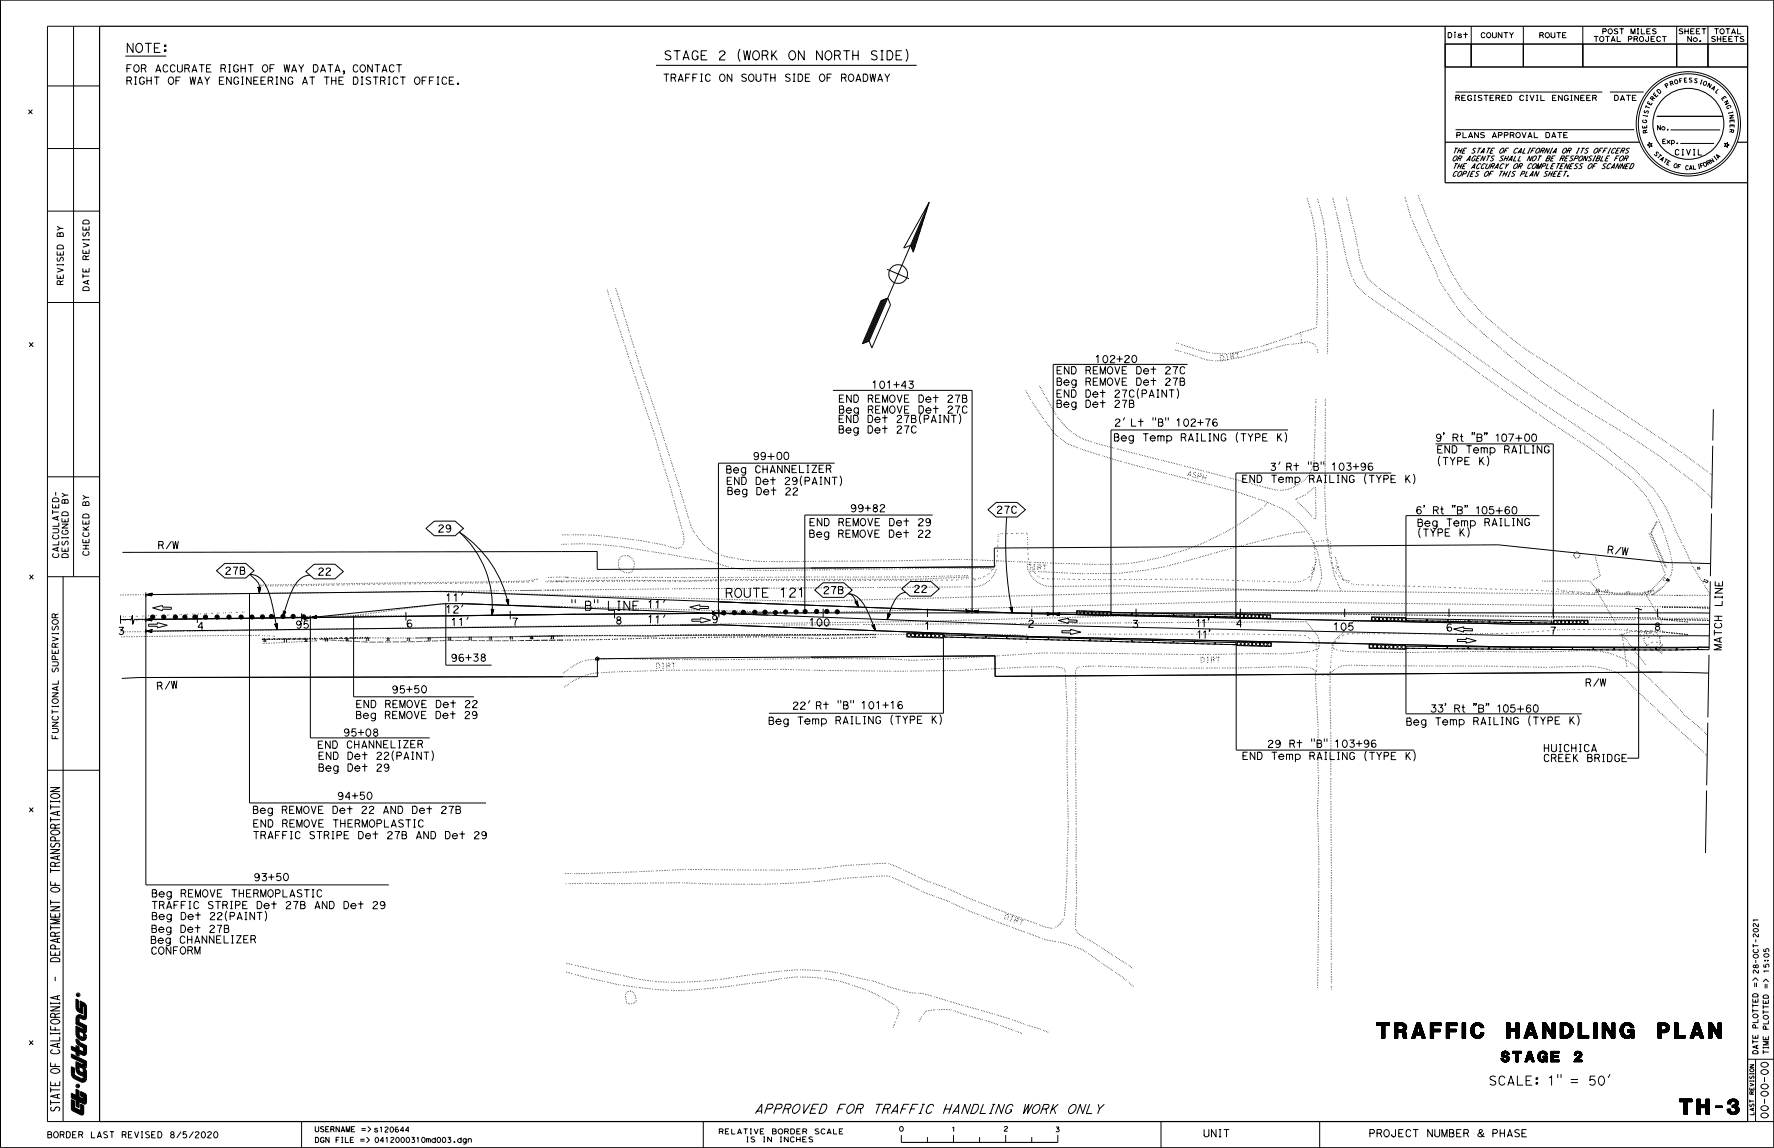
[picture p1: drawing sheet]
<svg xmlns="http://www.w3.org/2000/svg" width="432mm" height="279mm" viewBox="0 0 432 279" stroke-linecap="round" stroke-linejoin="round" font-family="sans-serif">
<defs><g id="words">
<text font-size="25.4" x="17.1" y="263.7">I</text>
<text font-size="8.5" x="17" y="271.7">It</text>
<g font-size="5.3">
<text x="335" y="253">TRAFFIC</text>
<text x="366.5" y="253">HANDLING</text>
<text x="403.4" y="253">PLAN</text>
<text x="408.6" y="271.3">TH-3</text>
</g>
<g font-size="4">
<text x="30.9" y="12.8">NOTE:</text>
<text x="161.7" y="14.6">STAGE 2 (WORK ON NORTH</text>
<text x="211.9" y="14.6">SIDE)</text>
<text x="18.5" y="265.8">•</text>
</g>
<g font-size="3.8">
<text x="365.2" y="258.7">STAGE</text>
<text x="383" y="258.7">2</text>
</g>
<g font-size="3.5">
<text x="391.3" y="135">R/W</text>
<text x="12.1" y="196.6">;::</text>
<text x="183.9" y="271.3">APPROVED FOR</text>
<text x="213.1" y="271.3">TRAFFIC HANDLING WORK ONLY</text>
</g>
<g font-size="3.3">
<text x="30.8" y="17.7">FOR ACCURATE RIGHT OF WAY DATA, CONTACT</text>
<text x="30.8" y="20.6">RIGHT OF WAY ENGINEERING AT THE DISTRICT OFFICE.</text>
<text x="161.5" y="19.9">TRAFFIC ON SOUTH SIDE OF ROADWAY</text>
<text x="266.6" y="88.4">102+20</text>
<text x="212.4" y="94.7">101+43</text>
<text x="257.2" y="91.2">END REMOVE Det 27C</text>
<text x="257.2" y="94">Beg REMOVE Det 27B</text>
<text x="204.2" y="98.1">END REMOVE Det 27B</text>
<text x="204.3" y="100.7">Beq REMOVE Det 27C</text>
<text x="257.2" y="96.8">END Det 27C(PAINT)</text>
<text x="257.2" y="99.4">Beg Det 27B</text>
<text x="204.2" y="102.9">END Det 27B(PAINT)</text>
<text x="204.2" y="105.6">Beg Det 27C</text>
<text x="300.8" y="107.5">(TYPE K)</text>
<text x="349.5" y="107.4">9' Rt &quot;B&quot; 107+00</text>
<text x="183.4" y="112.1">99+00</text>
<text x="349.8" y="110.4">END Temp RAILING</text>
<text x="350" y="113.3">(TYPE K)</text>
<text x="176.8" y="115.2">Beg CHANNELIZER</text>
<text x="176.9" y="118.1">END Det 29(PAINT)</text>
<text x="177.1" y="120.6">Beg Det 22</text>
<text x="207" y="124.7">99+82</text>
<text x="344.7" y="125.1">6' Rt</text>
<text x="359.2" y="125.1">105+60</text>
<text x="197" y="131">Beg REMOVE Det 22</text>
<text x="197.1" y="128.2">END REMOVE Det 29</text>
<text x="345.1" y="128.2">Beg Temp RAILING</text>
<text x="345.2" y="130.6">(T'i'PE K)</text>
<text x="108.7" y="149.4">12</text>
<text x="109.9" y="152.3">11'</text>
<text x="109.9" y="161.1">96+38</text>
<text x="38.2" y="167.8">R/W</text>
<text x="86.7" y="172.5">END REMOVE Det 22</text>
<text x="95.5" y="168.8">95+50</text>
<text x="193" y="172.6">22' Rt &quot;B&quot; 101+16</text>
<text x="354" y="173.5">Rt</text>
<text x="364.4" y="173.5">105+60</text>
<text x="83.7" y="179.3">95+08</text>
<text x="86.6" y="175.1">Beg REMOVE Det 29</text>
<text x="187.1" y="176.3">Beg Temp RAILING</text>
<text x="216.8" y="176.3">(TYPE K)</text>
<text x="342.4" y="176.5">Beg Temp RAILING</text>
<text x="372" y="176.5">(TYPE K)</text>
<text x="77.4" y="182.3">END CHANNELIZER</text>
<text x="77.5" y="185">END Det 22(PAINT)</text>
<text x="375.8" y="185.6">CREEK BRIDGE</text>
<text x="375.8" y="183.2">HUICHICA</text>
<text x="77.6" y="188">Beg Det 29</text>
<text x="82.2" y="194.8">94+50</text>
<text x="61.6" y="198.2">Beg REMOVE Det 22 AND Det 27B</text>
<text x="61.7" y="201.6">END REMOVE THERMOPLASTIC</text>
<text x="61.7" y="204.4">TRAFFIC STRIPE Det 27B AND Det 29</text>
<text x="61.9" y="214.5">93+50</text>
<text x="37" y="221.5">TRAFFIC STRIPE Det 27B AND Det 29</text>
<text x="37" y="218.6">Beg REMOVE THERMOPLASTIC</text>
<text x="36.9" y="227.1">Beg Det 27B</text>
<text x="37" y="224">Beg Det 22(PAINT)</text>
<text x="36.7" y="229.8">Beg CHANNELIZER</text>
<text x="36.9" y="232.5">CONFORM</text>
<text x="293" y="277">UNIT</text>
<text x="333.4" y="277">PROJECT NUMBER</text>
<text x="363.3" y="277">PHASE</text>
</g>
<text font-size="3.2" x="426.5" y="240.5">&quot;&quot;</text>
<g font-size="3.1">
<text x="20.1" y="59.8">;:</text>
<text x="362.6" y="264.3">SCALE:</text>
<text x="377" y="264.3">1&quot; =</text>
<text x="386.9" y="264.3">50'</text>
</g>
<g font-size="3">
<text x="12.6" y="172.3">2</text>
<text x="426.7" y="228.3">2</text>
</g>
<g font-size="2.9">
<text x="417.4" y="144.6">z</text>
<text x="417.2" y="153">u</text>
</g>
<g font-size="2.8">
<text x="426.7" y="236.2">&lt;D&quot;'</text>
<text x="359.6" y="277">&amp;</text>
</g>
<g font-size="2.7">
<text x="417.4" y="142.8">w</text>
<text x="348.2" y="173.5">33'</text>
<text x="358.6" y="173.5">&quot;B&quot;</text>
<text x="12.1" y="205">a..</text>
<text x="12.2" y="231.3">a..</text>
<text x="11.6" y="277.1">BORDER</text>
<text x="22.2" y="277.1">LAST</text>
<text x="29.7" y="277.1">REVISED</text>
<text x="41.5" y="277.1">8/5/2020</text>
</g>
<g font-size="2.6">
<text x="353.3" y="125.1">&quot;B&quot;</text>
<text x="108.7" y="146.5">11</text>
<text x="342.2" y="185">K)</text>
<text x="12.2" y="223.5">w</text>
<text x="12.2" y="232.8">w</text>
<text x="12.2" y="264.5">w</text>
</g>
<g font-size="2.5">
<text x="342.1" y="117.5">K)</text>
<text x="12.2" y="201.8">c:::</text>
<text x="12.2" y="211.1">c:::</text>
<text x="12.2" y="228.2">c:::</text>
<text x="12.2" y="247.9">c:::</text>
</g>
<g font-size="2.4">
<text x="352.4" y="9.3">Dist</text>
<text x="360.4" y="9.3">COUNTY</text>
<text x="374.7" y="9.3">ROUTE</text>
<text x="387.9" y="10.2">TOTAL PROJECT</text>
<text x="390" y="8.4">POST MILES</text>
<text x="354.3" y="24.6">REGISTERED</text>
<text x="369.8" y="24.6">CIVIL ENGINEER</text>
<text x="354.5" y="33.7">PLANS APPROVAL</text>
<text x="376.2" y="33.7">DATE</text>
<text x="429.4" y="234.6">..</text>
<text x="76.7" y="275.7">USERNAME =&gt;s120644</text>
<text x="76.7" y="278.3">DGN FILE=&gt; 0412000310md003 .dgn</text>
</g>
<g font-size="2.3">
<text x="12.7" y="122.4">Om</text>
<text x="20.1" y="123.2">m</text>
<text x="426.5" y="244.3">Ww</text>
<text x="426.5" y="248.1">Oo</text>
<text x="426.5" y="253.1">Ww</text>
<text x="175.1" y="276.2">R[LATIV[</text>
<text x="181.7" y="278.2">IS</text>
<text x="185.8" y="278.2">IN</text>
<text x="188" y="276.2">BORD[R</text>
<text x="189.9" y="278.2">IN CH~S</text>
<text x="198.4" y="276.2">SCAL[</text>
</g>
<g font-size="2.2">
<text x="13.9" y="66.5">&gt;</text>
<text x="12.7" y="156.4">&gt;</text>
</g>
<g font-size="2.1">
<text x="20.1" y="56.1">w</text>
<text x="13.9" y="62.2">w</text>
<text x="20.1" y="61.8">w</text>
<text x="13.9" y="67.9">w</text>
<text x="20.1" y="69.3">&lt;t</text>
<text x="20.1" y="66.3">w</text>
<text x="12.7" y="123.8">w</text>
<text x="12.7" y="127">&lt;tw</text>
<text x="20.1" y="127.7">w</text>
<text x="12.7" y="134.4">&lt;tw</text>
<text x="20.1" y="132.2">w</text>
<text x="12.7" y="168.2">&lt;t</text>
</g>
<g font-size="2">
<text x="13.9" y="56.4">&gt;-</text>
<text x="13.9" y="57.6">m</text>
<text x="13.5" y="121.6">' &gt;-</text>
<text x="20.1" y="121.8">&gt;-</text>
<text x="417.2" y="154.8">I-</text>
<text x="426.7" y="232.5">u</text>
<text x="429.2" y="232.5">&quot;'</text>
<text x="429.1" y="246.9">&gt;-</text>
</g>
<g font-size="1.9">
<text x="353.6" y="39.3">OR ACENTS SHALL</text>
<text x="353.8" y="37.4">THE STATE OF CALIFORNIA OR ITS OFFICERS</text>
<text x="353.8" y="41.1">THE ACCURACY OR COMPLETENESS OF SCANNED</text>
<text x="371.7" y="39.3">NOT BE RESPONSIBLE FOR</text>
<text x="353.7" y="43">COPIES OF THIS PLAN SHEET.</text>
<text x="12.8" y="128.2">_jz</text>
<text x="20.1" y="130.7">u</text>
<text x="20.1" y="135.3">u</text>
<text x="12.7" y="169.7">z</text>
<text x="12.7" y="176.9">z</text>
</g>
<g font-size="1.8">
<text x="20.1" y="67.8">f-</text>
<text x="12.7" y="125.4">f-o</text>
<text x="12.7" y="131.4">u-</text>
<text x="12.7" y="135.9">uo</text>
<text x="12.1" y="200.3">I-</text>
<text x="12.1" y="212.7">I-</text>
<text x="12.1" y="220.5">I-</text>
<text x="12.1" y="226.6">I-</text>
<text x="12.2" y="234.3">Cl</text>
<text x="426.5" y="245.5">f- f-</text>
<text x="12.1" y="266.1">I-</text>
<text x="12.1" y="269.2">I-</text>
</g>
<g font-size="1.7">
<text x="7.1" y="84.6">X</text>
<text x="7.1" y="254.6">X</text>
<text x="218.9" y="275.6">0</text>
</g>
<g font-size="1.6">
<text x="20.1" y="63.3">Ct'.</text>
<text x="13.9" y="69.4">Ct'.</text>
<text x="12.8" y="130">::J 0</text>
<text x="7.2" y="141.1">X</text>
<text x="12.7" y="162.2">::J</text>
<text x="12.7" y="178.4">::J</text>
<text x="12.2" y="215.8">LL.</text>
<text x="427.3" y="234.6">'</text>
<text x="427" y="240.5">II</text>
<text x="429.5" y="240.5">11</text>
<text x="12.2" y="250.9">LL.</text>
<text x="12.2" y="259.9">LL.</text>
</g>
<g font-size="1.5">
<text x="15.1" y="132.7">l/l</text>
<text x="12.7" y="150.5">'Jc:</text>
<text x="12.7" y="157.7">'Jc:</text>
<text x="12.7" y="158.9">_u</text>
<text x="7.1" y="197.8">X</text>
<text x="426.5" y="246.9">f-</text>
<text x="429.1" y="256.8">f-</text>
</g>
<g font-size="1.4">
<text x="6.9" y="27.8">X</text>
<text x="20.1" y="57.6">Ul</text>
<text x="417.2" y="156.3">&lt;{</text>
<text x="426.5" y="243">Cle,</text>
<text x="426.5" y="250.3">a_</text>
<text x="429.1" y="250.3">a_</text>
</g>
<g font-size="1.3">
<text x="20.1" y="129.1">cL</text>
<text x="12.6" y="179.9">LL</text>
<text x="426.7" y="230.8">f-</text>
</g>
<g font-size="1.2">
<text x="426.7" y="225.7">N</text>
<text x="426.7" y="236.9">N</text>
</g>
<text font-size="1.1" x="12.6" y="163.5">V)</text>
<text font-size="1" x="18.6" y="242.5">@</text>
</g></defs>
<g fill="none" stroke="#000" stroke-width=".24">
<path d="M.1 0h431.6v279.3h-431.6zM17.9 6.4v134M24.2 6.4h-12.7v266.6h12.7M351.7 10.7h6.4v5.6h-6.4zM351.7 16.3h73.7M351.7 10.7h73.7M358.1 6.4v9.9M358.1 10.7h12.7v5.6h-12.7zM370.8 10.7h14.5v5.6h-14.5zM370.8 6.4v9.9M385.3 6.4v9.9M385.3 10.7h22.8v5.6h-22.8z"/>
<path d="M408.1 6.4v9.9M408.1 10.7h7.6v5.6h-7.6zM409.3 19.6l-.4 .1M409.4 19.1l-.6 .1 .1 1M409.5 7.1l-.3-.1a.29 .29 0 0 0-.4 .1 .29 .29 0 0 0 .2 .4 .42 .42 0 0 1 .5 .2 .42 .42 0 0 1 0 .4h-.8M410.1 7v1.2M410.1 7.6h.8M410.4 19.5h-.4M410.5 19h-.5v1h.7M410.9 7v1.2M411.5 7.6h.6M411.7 8.9v1.2l-.9-1.2v1.2"/>
<path d="M411.8 19.1a.32 .32 0 0 0-.4-.1 .32 .32 0 0 0-.2 .4 .32 .32 0 0 0 .4 .1l.2 .2-.1 .2h-.5M412.3 7h-.8v1.2h.9M412.9 7.6h.6M413.1 19.3a.31 .31 0 0 0-.3-.2 .31 .31 0 0 0-.3 .4 .31 .31 0 0 0 .4 .2l.2 .2-.2 .2-.5-.1M413.7 7h-.8v1.2h.9M413.7 9.9h.3v.2h-.3zM414.1 19.4l.3 .1M414.2 19.5l-.3 .9M414.3 7h.9M414.7 7v1.2M415.7 6.4v9.9M415.7 10.7h9.7v5.6h-9.7z"/>
<path d="M417.3 7h1M417.5 9l-.4-.1a.29 .29 0 0 0-.4 .1 .29 .29 0 0 0 .2 .4 .42 .42 0 0 1 .5 .1 .42 .42 0 0 1 0 .5h-.7M417.8 7v1.2M418 8.9v1.2M418 9.5h.8M418.8 8.9v1.2M419.4 9.5h.6M420.1 7h.9M420.2 8.9h-.8v1.2h.9M420.6 7v1.2M420.8 9.5h.6M421.5 8.2l.4-1.2 .5 1.2"/>
<path d="M421.6 7.9h.7M421.6 8.9h-.8v1.2h.9M422.2 8.9h.9M422.6 8.9v1.2M422.9 7v1.2h.8M424.4 9l-.3-.1a.29 .29 0 0 0-.5 .1 .29 .29 0 0 0 .3 .4 .42 .42 0 0 1 .4 .1 .42 .42 0 0 1 .1 .5h-.8M11.5 20.9h12.7M11.5 36.1h12.7M354.3 31.6h43.5M354.3 22.4h35.7M391.8 22.4h8.3M393 23.2h.5a.67 .67 0 0 1 .4 .6 .67 .67 0 0 1-.4 .7h-.5z"/>
<path d="M394.4 24.5l.5-1.3 .5 1.3M394.6 24.1h.7M395.9 23.2h1M396.4 23.2v1.3M397.3 23.8h.6M398.2 23.2h-.9v1.3h.9M400 28.1l1 .2M400 28v.2M400 29.2h-.1a.42 .42 0 0 0 .4 .6 .42 .42 0 0 0 .4-.5l-.3-.1v.2M400.3 30.7l.1 .5M400.4 26.8a.32 .32 0 0 0-.3 .4 .32 .32 0 0 0 .4 .3 .32 .32 0 0 0 .3-.4l.2-.1 .2 .1-.2 .5M400.4 31.9l-.2-.2-.2 .1v.6l1-.2"/>
<path d="M400.6 25.9l1 .4M400.7 25.6l-.2 .6M400.8 30.5l.1 .6-1.1 .1v-.6M400.9 31.6l-.5 .3 .1 .4M401 28.2v.2M401.3 24.6l-.3 .5 .9 .5 .3-.6M401.4 34.7l.3 .3 .4-.1-.3 .4 .3 .3-.4-.1-.3 .4v-.5l-.4-.1 .4-.2zM401.6 25l-.2 .3M402.3 23.9v-.3l-.2-.1-.4 .4 .8 .6M402.8 22.5l-.4 .4 .8 .7 .4-.4M402.9 24l-.6-.1-.2 .3M403.1 23l-.3 .3"/>
<path d="M403.3 22.1l.2-.3a.57 .57 0 0 1 .6 .2 .57 .57 0 0 1 .1 .6l-.3 .2zM403.3 28.3h16M403.7 37.4a.32 .32 0 0 0-.2-.4 .32 .32 0 0 0-.4 .2 .32 .32 0 0 0 .2 .4v.2l-.2 .1-.4-.4M404 37.5l.5 .5M404 38.9l.9-.6-.3 1M404.1 30.6v1l-.6-1v1M404.2 37.7l-.7 .8M404.2 38.8l.5 .3M404.7 34.4h.5M405.3 33.9h-.6v1.1h.7M405.4 38.6l.5 .4M405.5 21l.4-.3-.1-.3-.6 .2 .5 .8"/>
<path d="M405.6 38.8l-.5 .8M405.8 34.2l.7 .7M405.9 31.5h.1v.1h-.1zM405.9 39.5l.3 .2M406.5 34.1l-.7 .8M406.6 20.4l.4-.2 .4 .4M406.6 31.6h12.1M406.6 39.3l-.5-.2-.5 .9 .6 .3M406.8 34.3a.42 .42 0 0 1 .6-.1 .42 .42 0 0 1 0 .6 .42 .42 0 0 1-.6 0M406.8 34.2v1.1M407 20.2l.1-.1-.1-.3-.6 .1 .4 1M408.2 34.8h.2v.2h-.2z"/>
<path d="M408.6 36.6l-.1-.2a.63 .63 0 0 0-.7 .6 .63 .63 0 0 0 .6 .7l.2-.2M409 34.9h8.2M409.4 36.4h.4M409.4 37.7h.4M409.6 36.4v1.3M410.5 36.4l.5 1.3 .4-1.3M412.2 36.4h.3M412.2 37.7h.3M412.4 36.4v1.3M413.4 36.4v1.3h.8M413.5 40l.1 1M413.6 40h-.3"/>
<path d="M413.8 20.4l.3 .1M414.4 39.7l-.6 .2 .3 1M415.6 39.8l.3-.2 .5 .3M415.9 39.6l.1-.3-.1-.2-.6 .2 .5 .9M416.5 21.7l.9-.7-.3 1M416.6 20.5l-.5 .9-.1-1.2-.4 .9M416.7 38.5l.5 .9-1.1-.5 .6 .8M416.7 21.5l.5 .3M417.2 38.1l.7 .8M417.3 38l-.1 .2M418 38.8l-.2 .2M418.3 21.7l-.7 .7 .4 .4"/>
<path d="M418.5 38l-.4 .4M418.7 38.1l-.9-.5 .4 1M419.4 23.7l.3 .4M419.7 25l.9-.5-.6 1 .9-.5M419.8 34.9l.4 .1 .3-.3v.4l.4 .2-.4 .1-.1 .5-.2-.4-.5 .1 .3-.3zM420.2 23.9l-.3-.5-.9 .6 .4 .5M420.7 27.4l.1 .3M420.9 28.2l1-.2-.9 .8 1-.2M421 31.5l1 .1-.1 .6h-.3l-.1-.2M421.1 31v-.6h1v.6M421.2 26.2l.1-.1a.42 .42 0 0 0-.7-.4 .42 .42 0 0 0 0 .7h.2v-.2M421.5 31.6v.4l-.6 .1"/>
<path d="M421.6 29.2v.5M421.6 30.4v.4M421.7 27.2l.1 .2M421.7 27.3l-.9 .2M422.1 29.8v-.6l-1 .1v.6M11.5 51.4h12.7M14 59.8l.5-.2 .7 .1 .2 .3v.6h-1.5zM20.3 53.8l.5-.3 .6 .2 .3 .2v.6h-1.5zM222.9 59.6l-.7 1.5M223.4 57.9l-1.3 3M224 56.2l-2 4.5M224.5 54.4l-2.6 6"/>
<path d="M225.1 52.7l-3.3 7.5M225.6 51l-3.9 8.9M226.2 49.2l-14.6 33.8M226.2 49.2l-3.9 12.2-.7-1.7-1.6 .7zM408.5 40.5l.4 .1M409.2 40.1l-.6-.1-.2 1M411 40.5l-.1-.1a.43 .43 0 0 0-.6 .4 .43 .43 0 0 0 .6 .4v-.1M411.8 41l-.5 .1M411.9 41.3l-.4-1-.3 1M412.1 40.2l.1 1h.6M413.8 41h-.3M414.4 40.3l-.4 .1"/>
<path d="M11.5 73.6h12.7M13.9 64.4h1.5M13.9 64.2v.4M14 62.7l-.1 .2a.39 .39 0 0 0 .2 .6 .39 .39 0 0 0 .5-.4 .4 .4 0 0 1 .3-.5 .4 .4 0 0 1 .5 .2l-.2 .8M15.4 64.2v.4M20.3 70l.5-.2 .6 .1 .3 .3v.5h-1.5zM214.4 73.2l1.7-.7 .7 1.7-4.6 10.5-.6-1.7-1.7 .7zM214.7 73.1l-4.6 10.5M214.9 73l-4.5 10.5M215.1 72.9l-4.5 10.5M215.4 72.8l-4.6 10.5M215.6 72.7l-4.5 10.5"/>
<path d="M215.9 72.6l-4.6 10.5M215.9 65.5l5.4 2.3M202.7 95h33.9v53.8M289.1 88.7h-32.7v60.8M417 99.6l-.1 7.6M11.5 116h12.7M203.2 112.7h-28.3v36.8M271.3 105.6h.6a.44 .44 0 0 1 .4 .3 .44 .44 0 0 1-.2 .5 .5 .5 0 0 1 .3 .5 .5 .5 0 0 1-.4 .4h-.7zM271.3 106.4h.8M271.5 102.3a.49 .49 0 0 1 .7-.4 .49 .49 0 0 1 .2 .8l-.6 .5-.3 .5h1.1M272.9 106.6h1.2a.64 .64 0 0 0-.9-.4 .64 .64 0 0 0-.1 1 .64 .64 0 0 0 1-.1M273.7 101.7l-.3 .5"/>
<path d="M275.4 101.9v1.8h1.1M275.9 106.1v1.4a.58 .58 0 0 1-1 .3M275.9 106.3a.59 .59 0 0 0-.9-.1 .59 .59 0 0 0 0 .9 .59 .59 0 0 0 .9-.1M277.1 102.6h1.2M277.7 101.9v1.8M278.3 105.6h1.2M278.9 105.6v1.7M280 106.6h1.2a.64 .64 0 0 0-.9-.4 .64 .64 0 0 0-.2 1 .64 .64 0 0 0 1-.1M280.6 101.6v.7M281.3 101.6v.7M281.8 106.3l.3-.3 .5 .3 .1-.2h.5l.1 1.2M281.8 106v1.3"/>
<path d="M282 101.9h.6a.44 .44 0 0 1 .4 .4 .44 .44 0 0 1-.2 .5 .5 .5 0 0 1 .3 .5 .5 .5 0 0 1-.4 .4h-.7zM282 102.8h.8M282.6 106.3v1M283.7 101.6v.7M284 106.2a.7 .7 0 0 1 1 0 .7 .7 0 0 1 0 1 .7 .7 0 0 1-1 0M284 106v1.9M284.4 101.6v.7M286.5 102.3l.4-.4v1.8M287.5 106.5h.8l.4 .8M288.3 106.5a.44 .44 0 0 0 .4-.5 .44 .44 0 0 0-.4-.4h-.8v1.7M288.4 102.1a.69 .69 0 0 1 .8 .2 .69 .69 0 0 1 .1 .8 .59 .59 0 0 1-.7 .6 .59 .59 0 0 1-.5-.7zM289.3 107.3l.6-1.7 .6 1.7"/>
<path d="M289.4 106.9h.9M289.9 102.3a.49 .49 0 0 1 .7-.4 .49 .49 0 0 1 .2 .8l-.6 .5-.3 .5h1.1M291.2 105.6h.4M291.2 107.3h.4M291.4 105.6v1.7M291.5 102.8h1.4M292.2 102.2v1.3M292.4 105.6v1.7h1.1M293.5 102h1l-.4 .7-.1 1M294.3 105.6h.4M294.3 107.3h.4M294.5 105.6v1.7"/>
<path d="M296.2 102.1a.78 .78 0 0 0-1 .3 .78 .78 0 0 0 .1 1l.1 .1M296.6 105.6v1.7l-1.1-1.7v1.7M298.3 105.9a.64 .64 0 0 0-.8-.2 .64 .64 0 0 0-.3 .9 .6 .6 0 0 0 .4 .7 .6 .6 0 0 0 .8-.3v-.4h-.3M302.5 116.5h.7M303.5 115.6h-1v1.8h1.1M305.4 115.7v1.7l-1.2-1.7v1.7M306 115.6h.6a1 1 0 0 1 0 1.8h-.6zM309.4 112.7h1l-.2 .4-.4 .3a.58 .58 0 0 1 .6 .8 .58 .58 0 0 1-1 .1M309.5 115.7h1.2M310.1 115.7v1.7M311.2 116.7h1.2a.64 .64 0 0 0-.9-.4 .64 .64 0 0 0-.1 1 .64 .64 0 0 0 1-.1M311.6 112.4l-.3 .6"/>
<path d="M313.1 116.4l.3-.3 .4 .3 .2-.2h.4l.2 1.2M313.1 116.1v1.3M313.2 113.6h.7l.4 .9M313.5 104.6h-43.1v45.2M313.8 116.4v1M313.9 113.6a.44 .44 0 0 0 .4-.4 .44 .44 0 0 0-.4-.5h-.7v1.8M315.2 116.3a.7 .7 0 0 1 1 0 .7 .7 0 0 1 0 1 .7 .7 0 0 1-1 0M315.2 116.1v1.9M315.5 112.7v1.8M316.1 113.3h-1.2M318.5 112.4v.6M318.8 116.5h.7l.4 .9"/>
<path d="M319.1 112.4v.6M319.5 116.5a.44 .44 0 0 0 .4-.4 .44 .44 0 0 0-.4-.4h-.7v1.7M319.8 112.7h.7a.44 .44 0 0 1 .3 .4 .44 .44 0 0 1-.2 .4 .51 .51 0 0 1 .3 .5 .51 .51 0 0 1-.3 .5h-.8zM320.5 117.4l.6-1.7 .6 1.7M320.6 113.5h-.8M320.7 117h.9M321.6 112.4v.6M322.2 112.4v.6M322.4 117.4h.4M322.4 115.7h.4M322.6 115.7v1.7M323.7 115.7v1.7h1"/>
<path d="M324.4 113l.4-.3v1.8M325.5 117.4h.4M325.5 115.7h.4M325.7 115.7v1.7M326.2 112.9a.69 .69 0 0 1 .9 .1 .69 .69 0 0 1 0 .9 .59 .59 0 0 1-.6 .6 .59 .59 0 0 1-.5-.8zM327.8 112.7h1l-.2 .4-.4 .3a.58 .58 0 0 1 .6 .8 .58 .58 0 0 1-1 0M327.8 115.7v1.8l-1.1-1.8v1.8M329.4 113.6h1.3M329.6 116a.6 .6 0 0 0-.8-.3 .6 .6 0 0 0-.3 .8 .62 .62 0 0 0 .3 .9 .62 .62 0 0 0 .8-.7h-.3M330 112.9v1.3M332.2 112.9a.82 .82 0 0 1 .2 1 .82 .82 0 0 1-1 .4M332.5 115.4a2.24 2.24 0 0 0 0 2.3"/>
<path d="M333.3 115.7h1.2M333.9 115.7v1.8M334 112.8a.79 .79 0 0 0-1 .3 .79 .79 0 0 0 .1 1l.1 .2M335.1 115.7l.5 .9 .6-.9M335.6 116.6v.9M336.8 116.6h.7a.45 .45 0 0 0 .5-.5 .45 .45 0 0 0-.4-.4h-.8v1.8M338.6 116.6h.7M338.6 115.1h-37.8v34.8M339.6 115.7h-1v1.8h1.1M349.4 108h28.7v42.6M416.9 108.5l-.3 15.2M14.3 131.7v.9h-1.5"/>
<path d="M15.4 129.1l-.3 .2a.69 .69 0 0 0 .7 .7 .69 .69 0 0 0 .7-.7l-.5-.2v.2M20.1 133.6h1.6M20.1 132.7h1.6M20.3 125.3l.5-.2 .6 .1 .3 .3v.5h-1.6zM20.9 132.7v.9M29.8 134.4l115.6-.2v4.4l96.6-.6v-4.6l122.7-.8 41.6 4.3 10.1 .3M38.6 132.7h.8l.3 .9M39.4 132.7a.44 .44 0 0 0 .3-.5 .44 .44 0 0 0-.3-.4h-.8v1.8M41.7 131.8l-1.2 1.7M42.1 131.8l.2 1.7 .4-1.7 .4 1.7 .3-1.7M52.7 138.9l2-1.8h5.1l2 1.8-2 1.8h-5.1zM55 138.4a.49 .49 0 0 1 .7-.4 .49 .49 0 0 1 .2 .7l-.6 .6-.3 .5h1.1"/>
<path d="M56.8 138h1l-.4 .8-.1 1M58.5 138h.6a.44 .44 0 0 1 .4 .4 .44 .44 0 0 1-.2 .4 .5 .5 0 0 1 .3 .5 .5 .5 0 0 1-.4 .5h-.7zM58.5 138.8h.8M60.8 139.8l.4 .4a3.7 3.7 0 0 1 1.9 4.2M60.8 139.8a4.4 4.4 0 0 1 4.1 3.1 53.9 53.9 0 0 1 2.6 10.4M74.4 139.1l2.1-1.8h5l2.1 1.8-2.1 1.8h-5zM75.5 140a5.2 5.2 0 0 0-4.4 3.7l-2.3 6.5M77.6 138.6a.49 .49 0 0 1 .7-.4 .49 .49 0 0 1 .2 .7l-.6 .6-.3 .5h1.1M79.4 138.6a.49 .49 0 0 1 .7-.4 .49 .49 0 0 1 .2 .7l-.7 .6-.2 .5h1M103.7 128.6l2-1.8h5.1l2 1.8-2 1.8h-5.1zM106.8 128.1a.49 .49 0 0 1 .7-.4 .49 .49 0 0 1 .2 .7l-.6 .6-.3 .5h1.1M109.5 127.9l.1 .2a.78 .78 0 0 1 .1 1 .78 .78 0 0 1-1 .3"/>
<path d="M227 125.4h-31.1v23.8M240.5 124.1l2-1.8h5.1l2 1.8-2 1.7h-5.1zM242.8 123.6a.49 .49 0 0 1 .6-.4 .49 .49 0 0 1 .3 .7l-.7 .6-.2 .5h1M244.6 123.2h1l-.4 .7-.1 1.1M245 125.8a87.7 87.7 0 0 0 1.4 23.4M247.4 123.5a.64 .64 0 0 0-.9-.2 .64 .64 0 0 0-.2 .9 .6 .6 0 0 0 .3 .7 .6 .6 0 0 0 .8-.3M374.7 125.5h-32.5v25.3M416.6 125l-.3 15.2M11.5 140.4h12.7M12.7 154v.4M12.7 154.2h1.5M12.8 152.5l-.1 .2a.39 .39 0 0 0 .2 .6 .39 .39 0 0 0 .5-.4 .4 .4 0 0 1 .3-.5 .4 .4 0 0 1 .4 .2l-.1 .7"/>
<path d="M12.8 151a.69 .69 0 0 1 1-.2 .69 .69 0 0 1 .2 1 .7 .7 0 0 1-.9 .1 .7 .7 0 0 1-.3-.9zM14.2 154v.4M15.4 140.4v132.6M29 152.7h1l-.2 .4-.4 .2a.58 .58 0 0 1 .6 .8 .58 .58 0 0 1-1 .1M29.3 149.8l.1 2M35.5 144.2v1.1M35.5 153v1.2M35.5 150.3v1.1M35.5 144.7l1.5-.3-1.2 .3 1.1 .3-.7-.3 .7-.1-.4 .1 .3 .1 .2-.4-.2 .3 .2 .3zM35.5 153.6l1.5-.3-1.2 .3 1.1 .2-.7-.2 .7-.2-.4 .2 .3 .1 .2-.4-.2 .3 .2 .3zM35.5 150.8l1.5-.3-1.2 .3 1.1 .2-.7-.2 .7-.2-.4 .2 .3 .1 .2-.4-.2 .3 .2 .3zM36.2 151.9h2.1v-.4l2.4 .7-2.4 .6v-.4h-2.1z"/>
<path d="M37.1 148l2.5-.6v.4h2.1v.5h-2.2v.3zM37.2 150.2h.1M39.9 150.2h.1M42.7 150.2h.1M45 150.2h.1M47.5 150.2h.1M48 149.6v2M49.3 152.7h-1.1l.8-1.2 .2 1.7M50 150.2h.1M52.9 150.2h.1M55.8 150.2h.1M58.7 150.2h.1"/>
<path d="M60.7 144.4v51h57.6M61.4 150.2h.1M62.8 142.9l.3 1.2 .3-1.1-.3 .7-.1-.7 .1 .4 .1-.3-.4-.2 .3 .2 .4-.2-.4 1.5zM63.9 150.1h.1M66.1 150.1h.1M66.8 151.9l.6 1-.1-1 .2-.2v1.6zM67 151.9l.3 .3v-.3v.7zM68.9 150h.1M69 148.7l-.1 1.2 .5-1h.2l-.8 1.3zM69.1 148.8v.4l.3-.3-.4 .6zM71.4 150h.1M73.1 151.3a.82 .82 0 0 1 .2 1.1 .82 .82 0 0 1-1 .4"/>
<path d="M73.4 149.3v2M73.9 150.1h.1M74 150.1l.2 .4 .3-.1-.4-.1 .8 .1-.8 .3 1.1-.3-1.2-.3 1.5 .2-1.4 .5 .1-.3zM75 151.1h-.9l-.1 .8a.59 .59 0 0 1 .9 0 .59 .59 0 0 1 0 .8 .59 .59 0 0 1-.9 0M75.5 149.8l.1 1.1M75.5 150.3l1.5-.5-1.1 .5 1.1 .1-.8-.2 .7-.2-.3 .2h.3l.1-.4-.2 .4 .3 .3zM86.1 149.8v19.8h29.3M98.8 149v2M100.1 151a.7 .7 0 0 0-.9 .1 .7 .7 0 0 0-.1 .9l.2 .4M108.5 146.8v15.1h11.2M112.7 144.3l-.3 .6M119.6 148.2l.2 1.2 .3-1.1-.3 .8-.1-.7 .1 .3 .1-.3-.3-.2 .3 .3 .3-.2-.4 1.5z"/>
<path d="M123.2 145.9l.5 1.1 .1-1.1-.1 .8-.3-.7 .2 .3v-.3l-.4-.1 .3 .2 .3-.3v1.5zM123.8 147.3a27.9 27.9 0 0 0-12-17.8 24.4 24.4 0 0 1 8 20.3M124.2 148.7v2M124.8 150.4h1.1l-.4 .8-.1 1M136.9 146.9h.1M136.9 149.5l-27.3 .4M136.9 149.5l-101.4 1.3M136.9 152.5l-101.4 1.1M136.9 152.5h.1M139.2 145.9v.8M140 145.9v.8M142.5 146.3h.8a.56 .56 0 0 1 .5 .5 .56 .56 0 0 1-.3 .5 .63 .63 0 0 1 .4 .7 .63 .63 0 0 1-.4 .5h-1z"/>
<path d="M142.5 147.3h1M144.7 145.9v.8M145.5 145.9v.8M148.1 146.3v2.2h1.3M149.6 148.4v2.1M150.4 146.3h.5M150.4 148.5h.5M150.6 146.3v2.2M153.3 146.3v2.2l-1.4-2.2v2.2M154.1 147.4h.9M155.4 146.3h-1.3v2.2h1.3M158 146.5l.4-.3-.1 1.8"/>
<path d="M158 150.2l.4-.4-.1 1.8M159.7 146.6l.5-.3-.1 1.7M159.7 150.2l.5-.3-.1 1.8M161.8 146l-.3 .6M161.8 149.7l-.3 .6M167.9 147.8l2.4-.6v.4h2.2v.5h-2.2v.4zM168.4 150.7h2.2v-.4l2.4 .7-2.4 .6v-.4h-2.2zM173.5 148.9l.1 .4 .3-.1-.3-.1 .7 .1-.8 .3 1.1-.2-1.1-.4 1.5 .4-1.5 .2 .2-.3zM174.4 150a.82 .82 0 0 1 .2 1.1 .82 .82 0 0 1-1 .3M174.9 152.1l76.4 2.8 117.2 2.6h47.5M174.9 152.1l-38 .4M175 148.2v2.1"/>
<path d="M175 149.3h.1M175 149.3l-38.1 .2M175 149.3l12.1 .4M175 149.2v.1M175 149.3l1.5-.3-1.2 .3 1.1 .3-.7-.3 .7-.1-.4 .1 .3 .1 .2-.4-.2 .3 .2 .4zM175 149.3l-63-2.4-4.4 .1-32.1 3.3v29.3h29.1M175 148.7l-.1 1.1M176.1 149.3l75.3 2.8 117.1 2.6 47.6 .1M176.2 149.2h.1M176.8 144.3h.9l.5 1.1M177.7 144.3a.56 .56 0 0 0 .5-.6 .56 .56 0 0 0-.5-.5h-.9v2.2M178.8 149.1h.1"/>
<path d="M179.2 143.4a.91 .91 0 0 1 1.1 .1 .91 .91 0 0 1 .2 1.1 .84 .84 0 0 1-1.1 .8 .84 .84 0 0 1-.5-1.2zM181 149h.1M182.6 143.2v1.6a.76 .76 0 0 1-.7 .6 .76 .76 0 0 1-.7-.5v-1.7M183.8 149h.1M184.1 143.2v2.2M184.9 143.2h-1.5M186.2 149h.1M186.5 144.3h-.9M186.9 143.1h-1.3v2.3h1.4M187.2 146.9l-79.6-3-72.1 .8v70.7h59.1M188.8 149.1h.1M190 149.1h.1"/>
<path d="M190.2 143.5l.5-.4v2.2M191.3 149h.1M192.3 143.6a.61 .61 0 0 1 .8-.5 .61 .61 0 0 1 .3 .9l-.8 .7-.3 .6h1.3M193.8 148.9h.1M194.6 143.5l.5-.4v2.2M196 148.8h.1M197.3 150.9l.4-.3v1.7M197.3 160l44.9-.4v5l159.3-1M198.3 143.6l2-1.8h5.1l2 1.8-2 1.8h-5.1zM198.8 148.8h.1M199.1 150.7a.69 .69 0 0 1 .9 .2 .69 .69 0 0 1 0 .8 .59 .59 0 0 1-.6 .7 .59 .59 0 0 1-.5-.8zM200.4 148.1v2.1"/>
<path d="M200.6 143.1a.49 .49 0 0 1 .7-.4 .49 .49 0 0 1 .2 .8l-.6 .5-.3 .5h1.1M200.9 150.7a.69 .69 0 0 1 .8 .2 .69 .69 0 0 1 .1 .8 .59 .59 0 0 1-.7 .7 .59 .59 0 0 1-.5-.8zM201.3 148.8h.1M202.4 142.7h1l-.4 .8-.1 1M203.8 148.9h.1M204.1 142.7h.6a.44 .44 0 0 1 .4 .4 .44 .44 0 0 1-.2 .4 .5 .5 0 0 1 .3 .5 .5 .5 0 0 1-.3 .5h-.8zM204.1 143.5h.8M208.1 146.5l.7 .9-.2-1 .1-.2 .2 1.5zM208.3 146.5l.3 .3v-.4l.1 .7zM208.9 147.7l-.4-1.2a2.9 2.9 0 0 0-2.1-2 5.5 5.5 0 0 1 4.5 3.7l2.2 5.3M212.2 152.2l.8 1-.3-1.1 .1-.1 .3 1.5zM212.4 152.3l.3 .2v-.4l.1 .8z"/>
<path d="M216.1 149.3l-.1 1.2 .5-1h.2l-.8 1.3zM216.2 149.4l.1 .4 .2-.3-.3 .6zM219.5 143.3l2-1.8h5.1l2 1.8-2 1.8h-5.1zM220.5 144.2a4.2 4.2 0 0 0-3.4 3.2l-1.2 3.4M220.7 154l2 .1v1l-2-.1zM222.7 142.8a.49 .49 0 0 1 .6-.4 .49 .49 0 0 1 .3 .8l-.7 .5-.2 .5h1M222.7 154.1h2v1h-2zM224.4 142.8a.49 .49 0 0 1 .7-.4 .49 .49 0 0 1 .2 .8l-.6 .5-.3 .5h1.1M224.7 154.1l2 .1-.1 1-1.9-.1zM225.3 151.8l.5-.4v1.8M225.7 148.1v2.1M226.7 154.2l2.9 .1v1l-3-.1z"/>
<path d="M229.6 155.2v18.4h-42.4M229.9 154.5l5 .2-.1 .5-5-.2zM234.9 154.7l5 .1v.5l-5-.1zM235.1 148.4l.2 .4h.3l-.4-.2 .7 .2-.7 .2 1.1-.2-1.2-.4 1.5 .4-1.5 .3 .2-.4zM236.6 148.8l1.5-.3-1.1 .3 1 .3-.7-.3 .7-.1-.4 .1 .3 .1 .2-.4-.2 .3 .2 .4zM236.6 148.8l-61.5-2.3 76.3 2.8 117.2 2.6 36.1 .1M236.6 148.8l19.8 .7M236.6 148.2v1.1M240 154.8l5 .1v.5l-5-.1zM245.1 154.9l5 .2v.5l-5-.2zM245.8 147.8l.6 1.1v-1.1l-.1 .8-.3-.7 .2 .3v-.3l-.4-.1 .4 .2 .3-.3-.1 1.5zM250.2 155.1l5 .1-.1 .5-4.9-.1z"/>
<path d="M250.5 151.3a.49 .49 0 0 1 .6-.4 .49 .49 0 0 1 .3 .7l-.7 .6-.2 .5h1M251.1 148.1v2.1M254.9 149.1l.1 .4 .3-.1-.3-.1 .7 .1-.8 .3 1.1-.3-1.1-.3 1.5 .4-1.5 .3 .2-.4zM255.2 155.2l5 .1v.5l-5-.1zM256.4 149.5l112.2 2.4 36.1 .1M256.4 149.5l1.5-.3-1.2 .3 1.1 .2-.8-.2 .8-.2-.4 .2 .3 .1 .2-.4-.2 .3 .1 .3zM256.4 148.9l-.1 1.1M257.6 151l2.4-.5v.4h2.2l-.1 .6-2.1-.1v.3zM258.5 153.5h2.1v-.3l2.4 .6-2.4 .6v-.4h-2.1zM260.3 155.3l5 .2v.5l-5-.2zM262 148.6l1.9 .1v.9h-1.9zM263.9 148.7h1.9l-.1 1-1.8-.1z"/>
<path d="M265.4 155.5l5 .1v.5l-5-.1zM265.8 148.7l1.8 .1v.9h-1.9zM267.6 148.8l2.8 .1v.9l-2.8-.1zM270.5 149.1h4.9v.6l-5-.1zM270.5 155.6l5 .1-.1 .5-4.9-.1zM275.5 149.2h5v.6l-5-.1zM275.5 155.7l5 .2v.5l-5-.2zM275.9 151h.9l-.2 .4-.4 .2a.58 .58 0 0 1 .7 .8 .58 .58 0 0 1-1 .1M276.5 148.1v2.1M280.6 149.2l5 .1v.6l-5-.1zM280.6 155.9l5 .1v.5l-5-.1zM285.7 149.3l5 .1v.6l-5-.1z"/>
<path d="M285.7 156l5 .1v.5l-5-.1zM290.8 149.4l4.9 .1v.6l-5-.1zM290.8 156.1l5 .2-.1 .5-4.9-.2zM291.3 151.1l.5-.4-.1 1.8M291.6 153.9l.4-.4v1.8M292.7 151.1l.4-.3v1.7M292.9 153.9l.5-.3-.1 1.7M294.2 150.5h-.1l.1 .2-.1 .3M294.5 153.3h-.2l.2 .2-.2 .2M295.8 149.5l5 .1v.6l-5-.1zM295.8 156.3l5 .1v.5l-5-.1zM300.9 156.6v26h43.3"/>
<path d="M300.9 149.4l1.9 .1v.9l-1.9-.1zM301.1 156.2h1.8v1l-1.8-.1zM301.9 148.1v2.1M302.1 152h-1.1l.8-1.2 .1 1.8M302.8 149.5h1.8v.9h-1.8zM302.9 156.2l1.9 .1v.9h-1.9zM304.6 149.5l1.9 .1v.9l-1.9-.1zM304.8 156.3h1.9l-.1 1-1.8-.1zM306.5 149.6h2.8v1l-2.8-.1zM306.7 156.3l2.8 .1-.1 .9h-2.8zM324.8 151.9l.5-.3v1.8M326.7 151.8a.69 .69 0 0 1 .8 .1 .69 .69 0 0 1 .1 .9 .59 .59 0 0 1-.7 .6 .59 .59 0 0 1-.5-.8z"/>
<path d="M327.3 148.1v2.1M329.3 151.6h-.9l-.1 .8a.59 .59 0 0 1 .9 0 .59 .59 0 0 1 0 .9 .59 .59 0 0 1-.9-.1M333.3 156.8h1.9v1h-2zM333.8 150.2h1.9v.9h-1.9zM335.2 156.8l2 .1v1l-2-.1zM335.7 150.2h1.9l-.1 1-1.8-.1zM337.2 156.9l2 .1-.1 .9h-1.9zM337.6 150.2l1.8 .1v.9h-1.9zM339.2 157h2.9v1l-2.9-.1zM339.4 150.3h2.8v1l-2.8-.1zM342.2 157.3h5v.5h-5zM342.2 157.5v16.1"/>
<path d="M342.3 150.6h5v.6l-5-.1zM347.2 157.3l5 .1v.5l-5-.1zM347.4 150.7h5v.5h-5zM352.3 157.4h5v.5h-5zM352.4 150.7l5 .1v.5l-5-.1zM352.7 148.1v2.1M353.2 152a.78 .78 0 0 0-1 .2 .78 .78 0 0 0 .1 1.1l.1 .1M353.8 153.1l2.5-.5v.4h2.1v.6l-2.1-.1-.1 .3zM354.7 155.6h2.2v-.3l2.4 .6-2.4 .6v-.4h-2.2zM357.4 157.4l5 .1v.5l-5-.1zM357.5 150.8l5 .1v.5l-5-.1zM362.5 157.5h5v.5h-5z"/>
<path d="M362.6 150.9l5 .1v.5l-5-.1zM367.5 157.5h5v.5h-5zM367.7 151l5 .1v.5l-5-.1zM372.6 157.5h5v.6l-5-.1zM372.8 151.1l4.9 .1v.5l-5-.1zM377.5 152.6h1.1l-.4 .8-.2 1M377.7 157.6h5v.5h-5zM378.2 151h1.8v.9h-1.8zM380 151h1.9v.9h-1.9zM381.9 151h1.8v.9h-1.8zM382.8 157.6h5v.5h-5zM383.7 151h2.8v.9h-2.8z"/>
<path d="M387.9 157.6l5 .1-.1 .5-4.9-.1zM388.3 143.8h.1M392.9 157.7h5v.5h-5zM396 153.6h.1M396.1 153.5h.1M398 157.7h5v.5h-5zM398 148.2l.4-.1 1.3 .3M398.9 148.2v36.3h-2.8M401.5 144.4h.1M403 153.5h.1M403.1 157.7h5v.5h-5zM403.5 148.1v2.1"/>
<path d="M404.7 152h11.4M406 141.1h.1M408.2 157.7l5-.1v.5l-5 .1zM416 159.4l-.3 15.2M416.3 141.5l-.3 16.6h-2.7v-.6h2.7M417.3 151h1.8M417.4 150h1.7M418.2 150v1M419 156.9h-1.8l1.8 .6-1.8 .6 1.8 .1M419.2 146.3v1.1h-1.8M12.7 172.7v1M12.7 173.2h1.5"/>
<path d="M13 174.3l-.2 .2a.7 .7 0 0 0 .6 .8 .7 .7 0 0 0 .7-.8l-.2-.2M13.4 160.5v-.8l-.2-.1-.4 .1-.1 .8h1.5M14.2 165.6v.9h-1.5M165.6 160.1l76.6-.5v5l159.5-1M165.6 160.1l-20.2 .2v4.4l-111.7 .2-4 .2M319.3 179.8v.6M319.9 179.8v.6M322.3 179.8v.6M323 179.8v.6M342.1 173.7h42.9M386.1 166.1h.7l.4 .9M386.8 166.1a.44 .44 0 0 0 .4-.4 .44 .44 0 0 0-.4-.5h-.7v1.8"/>
<path d="M389.1 165.2l-1.2 1.8M390.8 165.2l-.3 1.8-.3-1.8-.4 1.8-.3-1.8M401.5 163.6l14.4 .2M415.7 175.9l-.3 15.2M11.5 187.5h12.7M302.5 184h.8M303.6 183.1h-1l-.1 1.7h1.2M305.4 183.1v1.7l-1.1-1.7v1.7M306.1 183.1h.6a1 1 0 0 1-.1 1.7h-.5zM308.7 180.5a.49 .49 0 0 1 .7-.4 .49 .49 0 0 1 .2 .8l-.6 .5-.3 .5h1.1M309.6 183.1h1.2M310.2 183.1v1.7"/>
<path d="M311.3 184.1h1.2a.64 .64 0 0 0-.9-.4 .64 .64 0 0 0-.2 1 .64 .64 0 0 0 1-.1M311.4 180.4a.82 .82 0 0 1 .2 1 .82 .82 0 0 1-1 .4M313.1 183.8l.4-.2 .4 .2 .1-.2h.5l.1 1.3M313.1 183.6v1.2M313.9 183.8v1.1M314 181h.7l.4 .9M314.7 181a.44 .44 0 0 0 .4-.4 .44 .44 0 0 0-.4-.5h-.7v1.8M315.3 183.7a.7 .7 0 0 1 1 0 .7 .7 0 0 1 0 1 .7 .7 0 0 1-1 0M315.3 183.6v1.8M316.3 180.1v1.8M316.9 180.7h-1.2M318.8 184h.8l.4 .9"/>
<path d="M319.6 184a.44 .44 0 0 0 .4-.5 .44 .44 0 0 0-.4-.4h-.8v1.8M320.6 180.1h.6a.44 .44 0 0 1 .4 .4 .44 .44 0 0 1-.2 .4 .51 .51 0 0 1 .3 .5 .51 .51 0 0 1-.4 .5h-.7zM320.6 184.9l.6-1.8 .6 1.8M320.7 184.4h.9M321.4 180.9h-.8M322.5 184.9h.4M322.5 183.1h.4M322.7 183.1v1.8M323.8 183.1v1.8h1M325.1 180.4l.5-.3v1.8M325.6 184.9h.4M325.6 183.1h.4"/>
<path d="M325.8 183.1v1.8M327 180.3a.69 .69 0 0 1 .8 .1 .69 .69 0 0 1 .1 .9 .59 .59 0 0 1-.7 .6 .59 .59 0 0 1-.5-.8zM327.9 183.1v1.8l-1.1-1.8v1.8M328.6 180.1h1l-.2 .4-.4 .3a.58 .58 0 0 1 .6 .8 .58 .58 0 0 1-1 .1M329.6 183.5a.6 .6 0 0 0-.7-.4 .6 .6 0 0 0-.4 .8 .62 .62 0 0 0 .4 .9 .62 .62 0 0 0 .8-.7h-.3M330.2 181h1.3M330.8 180.3v1.3M332.5 182.8a2.24 2.24 0 0 0 0 2.4M333 180.3a.82 .82 0 0 1 .2 1.1 .82 .82 0 0 1-1 .3M333.4 183.1h1.1M334 183.1v1.8M334.8 180.2a.79 .79 0 0 0-1 .3 .79 .79 0 0 0 .1 1l.1 .2"/>
<path d="M335.1 183.1l.6 .9 .6-.9M335.7 184v.9M336.9 184h.7a.45 .45 0 0 0 .4-.4 .45 .45 0 0 0-.4-.5h-.7v1.8M338.7 184h.7M339.7 183.1h-1v1.8h1.1M415.4 192.4l-.3 15.2M427.4 228.6v.7M428 223.9h-1.3l.3 .3M429.4 232.3a.56 .56 0 0 1 .8-.2 .56 .56 0 0 1 .2 .7 .57 .57 0 0 1-.7 .2 .57 .57 0 0 1-.3-.7zM425.4 257.8h6.3M425.9 259.1h1l-1 .7h1M426.8 255.8h.9l.2 .2v.5h-1.3z"/>
<path d="M427.3 257.8v15.2M427.6 254.5v.6M427.9 248.1v.8h-1.3M427.9 254.4l-1.3 .4 1.3 .4M428.8 258.8a.89 .89 0 0 1 1-.3 .89 .89 0 0 1 .5 .9 .94 .94 0 0 1-.9 .3 .94 .94 0 0 1-.8-.7zM429.2 255h1.2M429.2 254.8v.3M430.4 248.4v.8h-1.2M430.4 254.8v.3M430.4 253.4h-1.2l1.2 .5-1.2 .4h1.2M73.4 273v6.3M171.2 273v6.3"/>
<path d="M219.4 276.3v1.7M225.7 276.8v1.2M231.8 274.5l.3-.2v1.1M232.1 276.3v1.7M238.4 276.8v1.2M244.5 274.4a.36 .36 0 0 1 .4-.3 .36 .36 0 0 1 .2 .5l-.6 .7h.7M244.8 276.3v1.7M251.1 276.8v1.2M257 274.3h.8l-.5 .4a.42 .42 0 0 1 .5 .3 .42 .42 0 0 1-.3 .5 .42 .42 0 0 1-.5-.2M257.5 276.3v1.7M282.6 273v6.3M321.2 273v6.3"/>
<path d="M425.4 273h6.3M425.9 263.6l1 .4-1 .3M425.9 261.2v.3M425.9 263v.2M425.9 267.7v.6M425.9 268h1M425.9 263.1h1M425.9 261.3h1M426 268.7a.32 .32 0 0 0-.1 .5 .32 .32 0 0 0 .4 .1 .32 .32 0 0 0 .1-.4l.2-.2 .3 .1-.1 .5M426 261.9a.32 .32 0 0 0-.1 .5 .32 .32 0 0 0 .4 .1 .32 .32 0 0 0 .1-.4l.2-.2 .3 .1-.1 .5M426 260.2a.44 .44 0 0 1 .7-.1 .44 .44 0 0 1-.1 .7l-.6-.1zM426.4 265.9l-.2-.2h-.2l-.1 .6h1"/>
<path d="M426.4 264.9v.4M426.7 269.8v.5M426.9 269.7l-1 .3 1 .3M426.9 265.7l-.5 .2v.4M426.9 264.7v.6h-1v-.6M426.9 270.7v.6h-1M426.9 261.2v.3M426.9 263v.2M428.8 271.1a.89 .89 0 0 1 1-.2 .89 .89 0 0 1 .5 .8 .94 .94 0 0 1-.9 .4 .94 .94 0 0 1-.8-.8zM428.8 269.4a.89 .89 0 0 1 1-.3 .89 .89 0 0 1 .5 .8 .94 .94 0 0 1-.9 .4 .94 .94 0 0 1-.8-.7zM428.8 265.8a.89 .89 0 0 1 1-.2 .89 .89 0 0 1 .5 .8 .94 .94 0 0 1-.9 .4 .94 .94 0 0 1-.8-.8zM428.8 264.1a.89 .89 0 0 1 1-.3 .89 .89 0 0 1 .5 .8 .94 .94 0 0 1-.9 .4 .94 .94 0 0 1-.8-.7z"/>
<path d="M428.8 260.5a.89 .89 0 0 1 1-.2 .89 .89 0 0 1 .5 .8 .94 .94 0 0 1-.9 .4 .94 .94 0 0 1-.8-.8zM429.5 262.2v1.1M429.5 267.5v1"/>
<circle cx="408" cy="20" r=".45"/>
<circle cx="412.6" cy="9.7" r=".48"/>
<circle cx="419.1" cy="7.7" r=".57"/>
<circle cx="404.9" cy="31.2" r=".39"/>
<circle cx="411" cy="30.1" r="12.7"/>
<circle cx="411" cy="30.1" r="12.2"/>
<circle cx="415" cy="20.3" r=".45"/>
<circle cx="407.8" cy="40.4" r=".45"/>
<circle cx="415" cy="40.1" r=".45"/>
<circle cx="218.6" cy="66.7" r="2.28"/>
<circle cx="295.8" cy="103.2" r=".51"/>
<circle cx="331.8" cy="113.2" r=".51"/>
<circle cx="333.6" cy="114" r=".51"/>
<circle cx="109.1" cy="128.2" r=".51"/>
<circle cx="37.2" cy="150.2" r=".12"/>
<circle cx="37.2" cy="150.2" r=".25"/>
<circle cx="37.2" cy="150.2" r=".38"/>
<circle cx="37.2" cy="150.2" r=".5"/>
<circle cx="39.9" cy="150.2" r=".12"/>
<circle cx="39.9" cy="150.2" r=".25"/>
<circle cx="39.9" cy="150.2" r=".38"/>
<circle cx="39.9" cy="150.2" r=".5"/>
<circle cx="42.7" cy="150.2" r=".12"/>
<circle cx="42.7" cy="150.2" r=".25"/>
<circle cx="42.7" cy="150.2" r=".38"/>
<circle cx="42.7" cy="150.2" r=".5"/>
<circle cx="45" cy="150.2" r=".12"/>
<circle cx="45" cy="150.2" r=".25"/>
<circle cx="45" cy="150.2" r=".38"/>
<circle cx="45" cy="150.2" r=".5"/>
<circle cx="47.4" cy="150.2" r=".12"/>
<circle cx="47.4" cy="150.2" r=".25"/>
<circle cx="47.4" cy="150.2" r=".38"/>
<circle cx="47.5" cy="150.2" r=".5"/>
<circle cx="50" cy="150.2" r=".12"/>
<circle cx="50" cy="150.2" r=".25"/>
<circle cx="50" cy="150.2" r=".38"/>
<circle cx="50" cy="150.2" r=".5"/>
<circle cx="52.8" cy="150.2" r=".12"/>
<circle cx="52.8" cy="150.2" r=".25"/>
<circle cx="52.8" cy="150.2" r=".38"/>
<circle cx="52.8" cy="150.2" r=".5"/>
<circle cx="55.7" cy="150.2" r=".12"/>
<circle cx="55.7" cy="150.2" r=".25"/>
<circle cx="55.7" cy="150.2" r=".38"/>
<circle cx="55.7" cy="150.2" r=".5"/>
<circle cx="58.7" cy="150.2" r=".12"/>
<circle cx="58.7" cy="150.2" r=".25"/>
<circle cx="58.7" cy="150.2" r=".38"/>
<circle cx="58.7" cy="150.2" r=".5"/>
<circle cx="61.3" cy="150.2" r=".12"/>
<circle cx="61.3" cy="150.2" r=".25"/>
<circle cx="61.3" cy="150.2" r=".38"/>
<circle cx="61.3" cy="150.2" r=".5"/>
<circle cx="63.9" cy="150.1" r=".12"/>
<circle cx="63.9" cy="150.1" r=".25"/>
<circle cx="63.9" cy="150.1" r=".38"/>
<circle cx="63.9" cy="150.1" r=".5"/>
<circle cx="66.1" cy="150.1" r=".12"/>
<circle cx="66.1" cy="150.1" r=".25"/>
<circle cx="66.1" cy="150.1" r=".38"/>
<circle cx="66.1" cy="150.1" r=".5"/>
<circle cx="68.9" cy="150" r=".12"/>
<circle cx="68.9" cy="150" r=".25"/>
<circle cx="68.9" cy="150" r=".38"/>
<circle cx="68.9" cy="150" r=".5"/>
<circle cx="71.4" cy="150" r=".12"/>
<circle cx="71.4" cy="150" r=".25"/>
<circle cx="71.4" cy="150" r=".38"/>
<circle cx="71.4" cy="150" r=".5"/>
<circle cx="72.7" cy="151.6" r=".51"/>
<circle cx="73.9" cy="150.1" r=".12"/>
<circle cx="73.9" cy="150.1" r=".25"/>
<circle cx="73.9" cy="150.1" r=".38"/>
<circle cx="73.9" cy="150.1" r=".5"/>
<circle cx="99.7" cy="152.1" r=".51"/>
<circle cx="150.6" cy="151.4" r=".5"/>
<circle cx="150.6" cy="150.5" r=".44"/>
<circle cx="174" cy="150.3" r=".51"/>
<circle cx="176.2" cy="149.2" r=".12"/>
<circle cx="176.2" cy="149.2" r=".25"/>
<circle cx="176.2" cy="149.2" r=".38"/>
<circle cx="176.2" cy="149.2" r=".5"/>
<circle cx="178.7" cy="149.1" r=".12"/>
<circle cx="178.7" cy="149.1" r=".25"/>
<circle cx="178.7" cy="149.1" r=".38"/>
<circle cx="178.7" cy="149.1" r=".5"/>
<circle cx="180.9" cy="149" r=".12"/>
<circle cx="180.9" cy="149" r=".25"/>
<circle cx="180.9" cy="149" r=".38"/>
<circle cx="180.9" cy="149" r=".5"/>
<circle cx="183.7" cy="149" r=".12"/>
<circle cx="183.7" cy="149" r=".25"/>
<circle cx="183.7" cy="149" r=".38"/>
<circle cx="183.7" cy="149" r=".5"/>
<circle cx="186.2" cy="149" r=".12"/>
<circle cx="186.2" cy="149" r=".25"/>
<circle cx="186.2" cy="149" r=".38"/>
<circle cx="186.2" cy="149" r=".5"/>
<circle cx="188.7" cy="149.1" r=".12"/>
<circle cx="188.8" cy="149.1" r=".25"/>
<circle cx="188.8" cy="149.1" r=".38"/>
<circle cx="188.8" cy="149.1" r=".5"/>
<circle cx="191.2" cy="149" r=".12"/>
<circle cx="191.2" cy="149" r=".25"/>
<circle cx="191.2" cy="149" r=".38"/>
<circle cx="191.2" cy="149" r=".5"/>
<circle cx="193.8" cy="148.9" r=".12"/>
<circle cx="193.8" cy="148.9" r=".25"/>
<circle cx="193.8" cy="148.9" r=".38"/>
<circle cx="193.8" cy="148.9" r=".5"/>
<circle cx="196" cy="148.8" r=".12"/>
<circle cx="196" cy="148.8" r=".25"/>
<circle cx="196" cy="148.8" r=".38"/>
<circle cx="196" cy="148.8" r=".5"/>
<circle cx="198.8" cy="148.8" r=".12"/>
<circle cx="198.8" cy="148.8" r=".25"/>
<circle cx="198.8" cy="148.8" r=".38"/>
<circle cx="198.8" cy="148.8" r=".5"/>
<circle cx="201.3" cy="148.8" r=".12"/>
<circle cx="201.3" cy="148.8" r=".25"/>
<circle cx="201.3" cy="148.8" r=".38"/>
<circle cx="201.3" cy="148.8" r=".5"/>
<circle cx="203.8" cy="148.9" r=".12"/>
<circle cx="203.8" cy="148.9" r=".25"/>
<circle cx="203.8" cy="148.9" r=".38"/>
<circle cx="203.8" cy="148.9" r=".5"/>
<circle cx="221.2" cy="154.5" r=".43"/>
<circle cx="222.2" cy="154.6" r=".43"/>
<circle cx="223.2" cy="154.6" r=".43"/>
<circle cx="224.2" cy="154.6" r=".43"/>
<circle cx="225.2" cy="154.7" r=".43"/>
<circle cx="226.2" cy="154.7" r=".43"/>
<circle cx="227.1" cy="154.7" r=".43"/>
<circle cx="228.1" cy="154.7" r=".43"/>
<circle cx="229.1" cy="154.8" r=".43"/>
<circle cx="262.5" cy="149.1" r=".4"/>
<circle cx="263.4" cy="149.1" r=".4"/>
<circle cx="264.4" cy="149.2" r=".4"/>
<circle cx="265.3" cy="149.2" r=".4"/>
<circle cx="266.2" cy="149.2" r=".4"/>
<circle cx="267.1" cy="149.2" r=".4"/>
<circle cx="268.1" cy="149.3" r=".4"/>
<circle cx="269" cy="149.3" r=".4"/>
<circle cx="269.9" cy="149.3" r=".4"/>
<circle cx="301.4" cy="149.9" r=".4"/>
<circle cx="301.5" cy="156.7" r=".4"/>
<circle cx="302.3" cy="149.9" r=".4"/>
<circle cx="302.5" cy="156.7" r=".4"/>
<circle cx="303.2" cy="149.9" r=".4"/>
<circle cx="303.4" cy="156.7" r=".4"/>
<circle cx="304.2" cy="150" r=".4"/>
<circle cx="304.3" cy="156.7" r=".4"/>
<circle cx="305.1" cy="150" r=".4"/>
<circle cx="305.3" cy="156.8" r=".4"/>
<circle cx="306" cy="150" r=".4"/>
<circle cx="306.2" cy="156.8" r=".4"/>
<circle cx="307" cy="150" r=".4"/>
<circle cx="307.1" cy="156.8" r=".4"/>
<circle cx="307.9" cy="150.1" r=".4"/>
<circle cx="308.1" cy="156.8" r=".4"/>
<circle cx="308.8" cy="150.1" r=".4"/>
<circle cx="309" cy="156.9" r=".4"/>
<circle cx="333.7" cy="157.3" r=".43"/>
<circle cx="334.3" cy="150.6" r=".4"/>
<circle cx="334.7" cy="157.3" r=".43"/>
<circle cx="335.2" cy="150.7" r=".4"/>
<circle cx="335.7" cy="157.3" r=".43"/>
<circle cx="336.1" cy="150.7" r=".4"/>
<circle cx="336.7" cy="157.4" r=".43"/>
<circle cx="337.1" cy="150.7" r=".4"/>
<circle cx="337.7" cy="157.4" r=".43"/>
<circle cx="338" cy="150.7" r=".4"/>
<circle cx="338.7" cy="157.4" r=".43"/>
<circle cx="338.9" cy="150.7" r=".4"/>
<circle cx="339.7" cy="157.5" r=".43"/>
<circle cx="339.9" cy="150.8" r=".4"/>
<circle cx="340.6" cy="157.5" r=".43"/>
<circle cx="340.8" cy="150.8" r=".4"/>
<circle cx="341.6" cy="157.5" r=".43"/>
<circle cx="341.7" cy="150.8" r=".4"/>
<circle cx="352.8" cy="153.1" r=".51"/>
<circle cx="378.6" cy="151.4" r=".4"/>
<circle cx="379.6" cy="151.4" r=".4"/>
<circle cx="380.5" cy="151.4" r=".4"/>
<circle cx="381.4" cy="151.4" r=".4"/>
<circle cx="382.3" cy="151.4" r=".4"/>
<circle cx="383.3" cy="151.4" r=".4"/>
<circle cx="384.2" cy="151.4" r=".4"/>
<circle cx="385.1" cy="151.5" r=".4"/>
<circle cx="386.1" cy="151.5" r=".4"/>
<circle cx="403.5" cy="152.9" r=".5"/>
<circle cx="403.5" cy="152" r=".44"/>
<circle cx="311" cy="180.7" r=".51"/>
<circle cx="332.6" cy="180.6" r=".51"/>
<circle cx="334.4" cy="181.4" r=".51"/>
</g>
<g fill="none" stroke="#000" stroke-width=".24" stroke-dasharray=".1 .3 .1 .3 .1 .3 .1 .3" stroke-linecap="butt">
<path d="M318.2 48.3l.7 2.3M319.1 51.2l1 4.9M320.1 56.8l.5 4.9M321 49.4l-.4-1.2M322.2 54.8l-1.1-4.8M325.1 51l-.7-2.9M326.3 56.5l-1.1-4.9M327.9 49l-.2-1M329.3 54.4l-1.2-4.8M330.4 59.9l-1-4.9M342.3 49.2l-.4-1.6M343.4 52.9l-.9-3.1"/>
<path d="M345 56.6l-1.3-3.1M345.2 47.5l.6 1.6M346 49.7l1.2 3.1M347.4 53.4l1.3 3M349 57l1.4 3M147.8 70.5l.5 1.6M148.5 72.7l.9 3.2M149.6 76.5l1 3.1M150.9 73.3l-1.1-3.1M152 77.1l-.9-3.2M320.4 79.7l-.1 .1-3.7 1.2 .1 .9M320.6 73.6v2.9"/>
<path d="M320.6 62.4l.1 5M320.6 76.5l-.1 2.5M320.7 68l-.1 5M322.9 60.4l-.6-5M323.1 66l-.1-5M323.1 71.6v-4.9M323.2 77.3l-.1-5M327.5 62l-1-4.9M329.1 67.3l-1.5-4.7M331.8 65.4l-.7-2-.6-2.8M332.5 71.7l-2.4-2.2-.7-1.6M335.2 69.7l-2.2-1.8-1-2"/>
<path d="M337.1 74.9l-4.1-2.8M339.7 73.1l-4.1-3M341.8 78l-4.2-2.7M344.3 76.3l-4.1-2.9M346.7 60.2l-1.4-3.1M348.4 63.7l-1.4-3M348.9 79.5l-4.1-2.9M350 67.3l-1.3-3M350.6 60.6l1.4 3M351.9 70.8l-1.4-2.1-.3-.8M352.3 64.2l1.5 3M354.1 67.7l1.8 2.8"/>
<path d="M354.1 74.1l-1.8-2.8M356.2 71l2.2 2.6M356.6 77.2l-2.1-2.6M358.8 74.1l2.2 2.4M359.5 79.8l-2.5-2.2M361.5 76.9l2.5 2.2M364.5 79.5l2.5 2.2M150.8 80.2l1.1 3.2M152.1 84l1 3.2M153.2 80.9l-1-3.2M153.3 87.8l1.1 3.1M154.4 84.7l-1-3.2"/>
<path d="M154.6 91.5l1 3.2M155.5 88.5l-.9-3.2M155.8 95.3l1 3.1M156.8 92.2l-1.1-3.2M157 99l1.1 3.2M158.1 95.9l-1.1-3.1M159.3 99.7l-1-3.2M250.9 97.3l-1.3-2.3M253 93.9l1.3 2.2M254.6 96.7l2.5 4.3M286.1 85.2l1.6 .4M286.9 83.6l-.7-.2"/>
<path d="M288.3 85.8l3.1 1M290.6 84.8l-3.1-1M292 87l1.7 .6 1.6 .2M294.5 85.8l-3.3-.8M295.9 87.8h1.9l1.4-.3M297.4 86.5a.7 .7 0 0 1 .2 1.2M297.4 86.5l-.4 .1 .2 1.2 .4-.1M298.4 86.1l-3.3-.2M298.5 86.3h.3M298.6 86.3l.2 1.2M298.7 87.6l.3-.1M299.6 86.8l.5-.1 .4 .6"/>
<path d="M299.7 87.4l-.2-1.2 .5-.1M299.8 87.4l3.3-.7M300.1 86.7l.2-.3-.3-.3M300.7 86l.8-.2M301.1 85.9l.2 1.2M302.3 85.5l-3.3 .5M303.7 86.5l3.2-.9M306.1 84.5l-3.2 .8M307.5 85.5l.8-.3M308.3 83.9l-1.6 .5M308.3 85.2l1.6-.4M310.5 84.6l2.6-.7 .7-.1"/>
<path d="M310.7 83.1l-2.4 .8M314.4 83.8l2.4-.3M314.5 81.8l-3.2 1.1M316.6 81l-1.5 .6M316.7 82.5l.1 1a2.84 2.84 0 0 1 3.6 .9M320.3 98.1v-1.1M320.6 85l.1 1M322.6 98.8v-1.7M323.1 86l.1-2.5M323.2 82.9v-5M346.5 81.1l-4.2-2.8M351.1 84.3l-4.1-2.9"/>
<path d="M353.5 82.8l-4.1-2.9M355.7 87.6l-4.1-2.9M358 86l-4-2.9M360.2 90.9l-4-2.9M361.2 81.3l1.3 1.1M361.2 81.3l-1.2-1.1M362.6 89.3l-4-2.9M363 82.8l2.5 2.2M364.8 94.2l-4.1-2.9M366 85.4l1 .8M367 86.2l1.3 1.1M367.2 92.6l-4.1-2.9"/>
<path d="M367.5 82.1l2.7 2M368.8 87.7l2.6 2M369.4 97.4l-4.1-2.9M370.7 84.5l2.7 1.8M371.8 95.7l-4.1-2.8M371.9 90.1l2.6 2.1M373.9 86.7l2.9 1.7M375 92.6l2.7 1.9M376.5 98.9l-4.1-2.8M377.3 88.8l2.8 1.8M378.2 94.8l2.8 1.9M380.6 90.9l2.8 1.9"/>
<path d="M381.5 97l2.8 1.8M383.9 93.2l2.8 1.8M384.9 99.1l2.9 1.7M387.2 95.4l2.7 1.8M390.5 97.6l2.7 1.8M393.8 99.7l2.7 1.9M158.3 102.8l1.1 3.1M159.5 106.5l1 3.2M160.6 103.5l-1.1-3.2M160.6 110.3l1 3.2M161.7 107.2l-1-3.1M161.8 114.1l1 3.2"/>
<path d="M162.9 111l-1-3.2M163 117.9l.9 3.2M164.2 114.8l-1.1-3.2M165.3 118.5l-1-3.1M254 101.9l-2.8-4.1M257.4 101.5l1.6 1.9M257.5 106.3l-.8-.7-2.4-3.1M259 103.4l1.8 1.7M261.3 105.5l2.2 1.3 2.3 .8M262.4 109l-2.8-1.1-1.6-1.2M266.4 107.8l4.8 1.3M267.7 110.8l-4.7-1.6"/>
<path d="M271.8 109.2l4.9 1.3M273.1 112.4l-4.8-1.5M277.3 110.6l4.8 1.3M278.5 113.8l-4.8-1.3M282.7 112l4.9 1.2M284 115.2l-4.9-1.2M288.2 113.4l4.8 1.2M289 115.7l.8-1.1v1.4M289.2 115.5l.6 .1M289.4 116.6l-4.8-1.2M290.3 115.9l.2 .2a.32 .32 0 0 0 .4 .1 .32 .32 0 0 0 .1-.4M290.6 115.3v-.3l.6 .2"/>
<path d="M291 115.8l-.4-.5M291.4 116.4l.4-1.2 .4 .1M291.6 115.8l.5 .1M292.1 115.9l.3-.2-.2-.4M292.8 116.1l.7 .2M293 115.5l-.4 1.2M293.6 114.8l4.9 1.3M293.7 115.7l-.4 1.2M294.9 118.1l-4.9-1.3M299.1 116.3l4.8 1.2M300.3 119.5l-4.8-1.3M304.5 117.7l4.1 1.1"/>
<path d="M308.6 118.8l2.4 .5M311.6 119.3a7.3 7.3 0 0 0 4.7-1.6M316.8 117.4a6.8 6.8 0 0 0 2.8-4M319.8 112.8v-.3M319.8 112.5l.1-2.5M319.9 109.4l.2-5M320.1 103.7l.2-5M322.5 119.6l.2 5M322.5 113.2l.1 2.5M322.5 113.2l.1-2.5M322.6 110.1v-5M322.6 116.3v.2"/>
<path d="M322.6 116.5l-.2 2.5M322.6 104.4v-5M374.1 100.5l-4.2-2.8M378.7 103.7l-4.1-2.8M381.2 102l-4.2-2.8M383.4 106.8l-4.2-2.8M385.9 105.1l-4.2-2.8M388.1 109.9l-4.1-2.8M388.3 101.2l2.9 1.7M390.5 108.3l-4.1-2.8M391.7 103.2l2.9 1.7M392.6 113.3l-4-3"/>
<path d="M394.8 111.9l-3.8-3.2M395.1 105.2l2.8 1.8M397 116.7l-3.9-3.1M397 101.9l2.8 1.9M398.4 107.3l2.8 1.9M399.1 115.5l-1.3-1.3-2.5-1.9M400.3 104.1l2.8 1.9M401.7 109.5l2.8 1.9M402.9 119.6l-3.4-3.6M403.6 106.3l1.1 .7M404.7 107l1.3 1M404.7 111.6l1.3 1"/>
<path d="M406.5 112.9l2.7 2.1M406.6 108.3l2.7 1.9M409.7 115.3l1.4 1.1M409.9 110.5l2.6 2M412 117.1l-.9-.7M413 112.9l2.7 2M415 119.7l-2.5-2.2M416.2 115.3l.6 .4M136.7 132.5l1.7-.1M138.5 130.2h-1.8M139 132.4l3.3-.1M142.5 130.2h-3.3"/>
<path d="M142.9 132.4l3.4 .1M146.4 130.4l-3.3-.2M146.9 132.6l3.3 .3M150.4 130.9l-3.3-.4M150.8 133l3.3 .5M152.9 135.2a2.1 2.1 0 0 1 1.4 2.9l-.3 .9a2.24 2.24 0 0 1-3.4-1.2v-1.5l.6-.9 1.7-.2M154.3 131.4l-3.3-.4M154.7 133.6l3.3 .6M158.2 132l-3.3-.6M158.6 134.3l3.3 .5M162.1 132.8l-3.3-.7M162.5 134.9l3.3 .6"/>
<path d="M164 121.7l.9 3.2M165.1 125.5l.9 3.2M165.8 133.1l-.5 .3h-.9l-1.7-.5M166.2 129.3a4.6 4.6 0 0 1 0 3.3M166.4 135.6l3.3 .5M166.5 122.3l-1-3.2M167.6 126.1l-1-3.2M169.1 129.8l-.8-1.4-.5-1.7M170.3 136.2l3.3 .6M171.6 132.8l-2.1-2.5M174.2 137l3.2 1M174.9 134.9l-.8-.3-2-1.4"/>
<path d="M178 138.2l3.3 .5M178.8 135.9l-3.3-.8M181.9 138.7l3.3 .1M182.7 136.5l-3.3-.5M185.9 138.8h3.3M186.6 136.7l-3.3-.2M189.8 138.8h3.3M190.6 136.7h-3.4M193.8 138.8l3.3-.1M194.5 136.7h-3.3M197.7 138.7h3M198.5 136.6h-3.3"/>
<path d="M200.7 138.7h1.6M200.8 136.6h1.6M200.8 136.6h-1.7M203 138.7l3.3-.1M203.1 136.6h3.3M206.9 138.6h3.4M207 136.6l3.4-.1M210.9 138.5h3.3M211 136.5h3.3M214.8 138.5l3.4-.1M214.9 136.5h3.4M218.8 138.4h3.3"/>
<path d="M218.9 136.5l3.3-.1M222.7 138.4l3.4-.1M222.9 136.4l3.3-.1M226.7 138.3h3.3M226.8 136.3l3.3-.1M230.7 138.3h3.3M230.8 136.2l3.3-.1M234.6 138.3h3.3M234.7 136.1l3.3 .2M238.6 138.3l3.3 .2M238.7 136.3l3.3 .2M240.8 139.5l-.5 .4"/>
<path d="M241.7 138.6l-.5 .5M242.3 137.5l-.3 .6M242.6 136.5l2.8 .1M242.6 136.3l-.1 .7M242.7 135.1v.6M242.8 133.8v.7M242.9 132.6l-.1 .7M242.9 131.3v.7M243 130.1v.7M244.1 129.9h-.7M245.3 129.9h-.6M245.4 136.6l1.7 .1"/>
<path d="M246.6 129.8l-.7 .1M247.7 136.7l3.3 .1M247.8 129.8h-.6M249.1 129.8h-.7M250.1 130.1v-.3h-.4M250.1 131.3v-.7M250.1 132.6v-.7M250.2 133.8v-.7M250.2 135.1v-.7M250.4 139l1.7 .1M250.4 136.3l-.2-.7M250.5 137.4a.7 .7 0 0 1 0 1.2"/>
<path d="M250.5 137.4h-.4v1.2h.4M250.9 137.4l-.3-.6M251.4 138.5l-.3-.6M251.6 138.7h.3M251.6 137.4h.3M251.6 136.9l3.4 .1M251.8 137.4l-.1 1.3M252 139.6l-.3-.5M252.6 138.7v-1.2h.5M252.6 138.1h.5l.3 .6M252.7 139.1l3.3 .2M253.1 138.1l.3-.3-.3-.3"/>
<path d="M253.9 137.5h.8M254.3 137.5v1.3M255.6 137l3.3 .1M256.6 139.3l3.4 .2M259.5 137.2l3.4 .1M260.6 139.5l3.3 .1M263.5 137.3l3.3 .1M264.5 139.6h3.4M267.4 137.4h3.4M268.5 139.6h3.3M271.4 137.4l3.3-.3M272.5 139.5l3.3-.4"/>
<path d="M275.4 137.1l3.2-.6M276.4 139.1l3.3-.5M279.2 136.4l3.3-.7M280.3 138.5l3.3-.6M283.1 135.5l3.2-1M284.2 137.8l3.2-.9M286.9 134.3l3.1-1M288 136.7l3.2-.8M290.6 133l3.1-1.3M291.8 135.7l3.2-.9M294.2 131.5l3-1.5M295.6 134.6l3.2-.9"/>
<path d="M297.8 129.7l2.9-1.6M299.4 133.5l3.3-.8M301.2 127.8l2.8-1.9M303.3 132.5l3.2-.8M304.5 125.6l2.7-1.9M305.6 121.2l-4.7-1.6M307.1 131.5l1.5-.4M307.7 123.2l.8-.8M308.6 122.3l-2.4-.9M308.6 131.1l1.7-.4M310.3 123.1l-1.7-.8M310.9 130.6l3.2-.7"/>
<path d="M314.7 129.7l3.3-.3M315.1 126a10.7 10.7 0 0 0-4.2-2.7M315.4 121.7l.1-.2M315.5 121.5l2.2-1.1M318.2 120l1.8-1.4 .2 .1v2.5M318.7 130.2a15.6 15.6 0 0 0-3.1-3.8M319.3 138.8l1-.6M319.3 125.7l-3.5-3.6M319.5 139.3l-.4 .5M319.5 138l.6 1.1M319.7 139l-.7 2.5M319.8 131.9v.7"/>
<path d="M319.9 133.2l.1 .6M320 138.1l-.2 .7M320 134.4l.1 .7M320.1 135.7l.1 .6M320.2 136.9l-.1 .7M320.2 121.8v.4a9 9 0 0 1-.1 4.1l-.3-.2M320.4 136.1l-.5 2M320.9 135.4l-.2-1-1.6-3.6M320.9 131.7l-.7 .1M322.1 131.6l-.6 .1M322.7 125.3l.2 4.9M323 130.9l.8 4.9"/>
<path d="M323.4 131.5h-.7M323.8 132.3v-.6M323.9 133.6v-.7M323.9 136.4l.9 3.6 .5 1.2M324 134.8v-.7M324.1 136.1l-.1-.7M324.3 137.3l-.1-.7M324.7 138.5l-.2-.7M325.1 135.6l.4 1.9M325.1 137.7l1 .6M325.3 138.5l.6-1M325.3 139.5l-.3-.5"/>
<path d="M325.8 138.5l1.2 2.6 1.6 .3M383.1 134.9l-.1 .2 .1 .1M383.2 135.2l-.2 .2h.2M383.2 135.4l.1 .3h.2M383.3 134.7l-.2 .2M383.5 135.7l.3 .1M383.5 134.5h-.2v.2M383.8 134.4l-.2-.1-.1 .2M383.8 135.8l.2 .1 .2-.3M384.2 135.6h.2v-.1M384.2 134.6l-.2-.3-.2 .1M384.4 135.5l.2-.1-.1-.2"/>
<path d="M384.4 134.8l-.2-.2M384.5 135.2l.1-.2-.2-.2M388.3 135.6l.7 2.7M389.1 138.5v.2M389.2 138.9v.2M389.3 139.3v.2M389.4 139.7l.1 .5-1.9 1M400.8 120.9l-3.4-3.7M403.4 125.9l-2.3-4.5M404.7 136.4l-2.9-6.7 1.5-3M404.7 135.9l-2.8-6.2 1.5-2.6M404.7 128.7l-1-2.3"/>
<path d="M404.7 138l-3.3-8.3M404.7 122.2l-1.4-2.1M405 129.6l-.3-.9M405.3 138l-.6-1.6M405.6 138.1l-.9-2.2M406.6 135l-1.4-4.8M407 127l-1.2-2.8-1-1.7M409.3 132.1l-2.1-4.6M411.7 137.2l-2.1-4.6M413.7 138.4a.3 .3 0 0 0-.2-.4 .3 .3 0 0 0-.3 .4 .3 .3 0 0 0 .4 .2l.1-.2M416.7 121.3l-1.2-1.2M29.3 144.8l5-.1"/>
<path d="M29.4 153.8l5-.1M30.5 150.1h-.5M30.6 151h-.5M32.1 150l-.5 .1M32.1 150.9l-.5 .1M33.6 150h-.5M33.7 150.9h-.5M34.9 144.7l10-.1M35 153.7l10-.1M35.1 149.9h-.5M35.2 150.9h-.5M36.6 149.9h-.5"/>
<path d="M36.7 150.9h-.5M38.1 149.8h-.5M38.2 150.8h-.5M39.7 149.7l-.5 .1M39.8 150.8h-.6M41.2 149.7h-.5M41.3 150.8h-.5M42.7 149.6h-.5M42.8 150.8h-.5M44.2 149.6h-.5M44.3 150.7l-.5 .1M45.5 144.6l10-.1"/>
<path d="M45.6 153.6l10-.1M45.8 149.5h-.5M45.8 150.7h-.5M47.3 149.5h-.5M47.4 150.7h-.5M48.8 149.4h-.5M48.9 150.7h-.5M50.3 149.3h-.5M50.4 150.7h-.5M51.8 149.3h-.5M51.9 150.7h-.5M53.4 149.2h-.5"/>
<path d="M53.5 150.6h-.5M54.9 149.2h-.5M55 150.6h-.5M56.1 144.5h4.6M56.2 153.5l4.6-.1M56.4 149.1h-.5M56.5 150.6h-.5M57.9 149h-.5M58 150.6h-.5M59.5 149h-.6M59.6 150.5l-.6 .1M60.7 144.5l44-.5"/>
<path d="M60.7 150.4l25.4-.6M60.7 148.9h-.2M60.8 150.5h-.2M63 154.7l-33.6 .3M63.2 154.6l-.2-.1M63.8 142.6l-.5 .1M63.8 155.7h.7M64 155.5h.6M64.1 156.2v-.6M64.4 154.7h-.7M64.7 155.6h-.6M64.7 156h-.6"/>
<path d="M64.7 155.9h-.6M64.7 155.8h-.6M64.7 155.7h-.6M64.8 156.2l-.1-.6M64.8 156.1h-.7M64.8 156.2h-.7M65 142.6h-.6M65.1 155.7l.6-.1M65.2 155.5l.7-.1M65.6 154.8l-.6-.1M66.3 142.6h-.7M66.3 155.6h.7"/>
<path d="M66.5 155.4h.6M66.9 154.9l-.7-.1M67.5 142.6h-.6M67.6 155.6h.6M67.7 155.4h.7M68.8 142.6h-.7M68.8 155.6h.7M69 155.4h.6M69.1 156.2v-.7M69.7 155.6h-.6M69.7 155.5h-.6M69.7 156.2v-.7"/>
<path d="M69.7 156.1h-.6M69.7 156h-.6M69.7 155.9h-.6M69.7 155.7l-.6 .1M69.7 156.2h-.6M70 142.6h-.6M70.1 155.6h.6M70.2 155.4h.7M71.3 142.6h-.7M71.3 155.6h.7M71.5 155.4h.6M72.5 142.6h-.6"/>
<path d="M72.6 155.6h.6M72.7 155.4l.7-.1M73.8 142.6h-.7M73.8 155.6h.5M74 155.3h.6M74.1 156.1v-.6M74.7 155.8h-.6M74.7 155.7h-.6M74.7 155.6h-.6M74.7 155.5h-.6M74.7 156.1v-.6M74.7 156h-.6"/>
<path d="M74.7 155.9h-.6M74.7 156.1h-.6M75 142.5h-.6M75.2 155.3h.7M76.3 142.5h-.7M76.5 155.3h.4v.2M77 156l-.4-.5-13 .1M77 156l-13.1 .6M77.5 142.5h-.6M77.8 155.5l.2-.2h.4M78.1 155.7h-.1M78.8 142.5h-.7"/>
<path d="M79 155.3h.6M79.1 156.1v-.7M79.7 155.4h-.6M79.7 155.6h-.6M79.7 155.5h-.6M79.7 155.8h-.6M79.7 155.7h-.6M79.7 156v-.6M79.7 155.9h-.6M79.7 156l-.6 .1M79.8 155.8l-1.4-.1M80 155.8l-1.4-.1"/>
<path d="M80 142.4h-.6M80.2 155.2h.7M81.3 142.4h-.7M81.5 155.2h.6M81.7 155.9l-1.4-.1M81.9 155.9l-1.4-.1M82.5 142.4h-.6M82.7 155.2h.7M83.6 156l-1.4-.1M83.8 142.4h-.7M83.8 156l-1.4-.1M84 155.2h.6"/>
<path d="M84.1 156v-.7M84.7 155.4l-.6 .1M84.7 155.3h-.6M84.7 155.6l-.6 .1M84.7 155.5l-.6 .1M84.7 155.9h-.6M84.7 155.8h-.6M84.7 156v-.7M84.7 156h-.6M85 142.3h-.6M85.2 155.2h.7M85.5 156.1l-1.4-.1"/>
<path d="M85.7 156.1l-1.4-.1M86.1 149.8l23.5 .1M86.3 142.3h-.7M86.5 155.2h.6M87.4 156.2l-1.4-.1M87.5 142.3h-.6M87.6 156.2l-1.4-.1M87.7 155.1h.7M88.8 142.3h-.7M89 155.1h.6M89.1 155.9v-.6M89.3 156.3l-1.4-.1"/>
<path d="M89.5 156.3l-1.4-.1M89.7 155.3h-.6M89.7 155.5h-.6M89.7 155.4h-.6M89.7 155.7h-.6M89.7 155.6h-.6M89.7 155.9v-.6M89.7 155.8h-.6M89.7 155.9h-.6M89.9 155.3l-11.8 .2-.1 .2M90 142.2h-.6M91.2 156.3h-1.3"/>
<path d="M91.3 142.2h-.7M91.4 156.3h-1.4M92.5 142.2h-.6M93.1 156.3h-1.3M93.3 156.3h-1.4M93.8 142.2h-.7M94.1 155.9v-.6M94.7 155.9v-.6M94.7 155.8h-.6M94.7 155.7h-.6M94.7 155.9h-.6M94.7 155.6h-.6"/>
<path d="M94.7 155.5h-.6M94.7 155.4h-.6M94.7 155.3h-.6M95 142.2h-.6M95 156.2l-1.3 .1M95.2 156.2l-1.4 .1M96.3 142.1l-.7 .1M96.9 156.2h-1.3M97.1 156.2h-1.4M97.5 142.1h-.6M98.8 142.1h-.7M98.8 156.2h-1.3"/>
<path d="M99 156.2h-1.4M99.1 155.9v-.6M99.7 155.9v-.6M99.7 155.8h-.6M99.7 155.7h-.6M99.7 155.6h-.6M99.7 155.5h-.6M99.7 155.4h-.6M99.7 155.9h-.6M99.7 155.3h-.6M100 142.1h-.6M100.7 156.2h-1.3"/>
<path d="M100.9 156.2h-1.4M101.3 142.1h-.7M101.6 155.3h-.1M101.9 155.3h-.1M102.4 155.3h-.1M102.5 142.1h-.6M102.6 156.1l-1.3 .1M102.7 155.3h-.1M102.8 156.1l-1.4 .1M103.5 155.3h-.1M103.8 155.3h-.1M103.8 142.1h-.7"/>
<path d="M104.1 155.9v-.7M104.3 155.3h-.1M104.5 156l-1.3 .1M104.6 155.3h-.1M104.7 144l32.2 .8M104.7 156l-1.4 .1M104.7 155.2h-.6M104.7 155.4h-.6M104.7 155.3h-.6M104.7 155.5h-.6M104.7 155.7h-.6M104.7 155.6h-.6"/>
<path d="M104.7 155.8v-.6M104.7 155.8l-.6 .1M105 142l-.6 .1M105.1 155.2v.1M105.4 155.2h-.1M105.7 155.2h-.1M105.9 143.9h5M106.2 155.2h-.1M106.3 142h-.7M106.4 156h-1.3M106.5 155.2h-.1M106.6 156h-1.4"/>
<path d="M107 155.2h-.1M107.3 155.2h-.1M107.5 142h-.6M108.1 155.2h-.1M108.3 155.9h-1.3M108.4 155.2h-.1M108.5 146.9l28.4 .7M108.5 146.9l-22.4 2.9M108.5 155.9h-1.4M108.8 142h-.7M108.9 155.1h-.1M109.1 155.7v-.6"/>
<path d="M109.2 155.1h-.1M109.6 152.7l-48.8 .7M109.7 155.1h-.6M109.7 155.2h-.6M109.7 155.4h-.6M109.7 155.3h-.6M109.7 155.5h-.6M109.7 155.7v-.6M109.7 155.6h-.6M109.7 155.7h-.6M110 155.1h-.1M110 142h-.6"/>
<path d="M110.3 155.9h-1.4M110.3 155.1h-.1M110.4 155.9h-1.4M110.8 155.1h-.1M111.1 155.1h-.1M111.3 142h-.7M111.5 143.9l10-.1M111.6 155.1h-.1M111.9 155.1h-.1M112.2 155.9h-1.4M112.2 155.1h-.1M112.3 155.9h-1.4"/>
<path d="M112.5 142h-.6M112.7 155.1h-.1M113 155.1h-.1M113.5 155.1h-.1M113.8 141.9l-.7 .1M113.8 155.1h-.1M114.1 155.9h-1.4M114.1 155.7v-.7M114.2 155.9h-1.3M114.6 155.1h-.1M114.7 155.3h-.6M114.7 155.1l-.6 .1"/>
<path d="M114.7 155h-.6M114.7 155.6h-.6M114.7 155.5h-.6M114.7 155.4h-.6M114.7 155.7v-.7M114.7 155.7h-.6M114.9 155.1h-.1M115 141.9h-.6M115.4 155.1h-.1M115.7 155.1h-.1M116 155.9h-1.4M116.1 155.9h-1.3"/>
<path d="M116.2 155.1h-.1M116.3 141.9h-.7M116.5 155.1h-.1M116.8 155.1h-.1M117.3 155.1h-.1M117.5 141.9h-.6M117.6 155.1h-.1M117.9 155.9h-1.4M118 155.9h-1.3M118.1 155.1h-.1M118.4 155.1h-.1M118.8 141.9h-.7"/>
<path d="M119.1 155.6v-.6M119.2 155.1h-.1M119.5 155.1h-.1M119.7 155h-.6M119.7 155.3h-.6M119.7 155.2h-.6M119.7 155.1h-.6M119.7 155.6v-.6M119.7 155.5h-.6M119.7 155.4h-.6M119.7 155.6h-.6M119.8 155.9h-1.4"/>
<path d="M119.9 155.9h-1.3M120 155.1h-.1M120 141.8l-.6 .1M120.3 155.1h-.1M120.8 155.1h-.1M121.1 155.1h-.1M121.3 141.8h-.7M121.4 155.1h-.1M121.7 155.9h-1.4M121.8 155.9h-1.3M121.9 155.1h-.1M122.1 143.8l10-.1"/>
<path d="M122.2 155.1h-.1M122.5 141.8h-.7M122.7 155.1h-.1M123 155.1h-.1M123.6 155.9h-1.4M123.7 155.9h-1.3M123.8 141.8h-.7M123.8 155l-.1 .1M124.1 155h-.1M124.1 155.6v-.7M124.6 155h-.1M124.7 155h-.6"/>
<path d="M124.7 154.9h-.6M124.7 155.2h-.6M124.7 155.1h-.6M124.7 155.4l-.6 .1M124.7 155.3l-.6 .1M124.7 155.6v-.7M124.7 155.6h-.6M124.9 155h-.1M125 141.7l-.7 .1M125.5 155.9h-1.4M125.6 155.9h-1.3M125.7 155h-.1"/>
<path d="M126 155h-.1M126.3 141.7h-.7M126.5 155h-.1M126.7 143.7h5M126.8 155h-.1M127.3 155h-.1M127.4 155.9h-1.4M127.4 155.9h-.7M127.5 141.7h-.7M127.5 155.9h-.8M127.5 155.9h-1.3M127.6 155h-.1"/>
<path d="M127.9 155h-.1M128.4 155h-.1M128.7 155h-.1M128.8 141.7h-.7M129.1 155.5v-.6M129.2 154.9h-.1M129.3 155.9h-1.4M129.5 155.9h-1.4M129.5 154.9h-.1M129.7 155.1h-.6M129.7 155h-.6M129.7 154.9h-.6"/>
<path d="M129.7 155.3h-.6M129.7 155.2h-.6M129.7 155.5v-.6M129.7 155.4h-.6M129.7 155.5h-.6M130 141.4l-.7 .2M130.3 154.9h-.1M130.6 154.9h-.1M130.9 140.9l-2.9 .5-64.7 1M131.1 154.9h-.1M131.2 155.9h-1.4M131.4 155.9h-1.4"/>
<path d="M131.4 154.9h-.1M131.9 154.9h-.1M132.2 154.9h-.1M132.4 143.7l4.4-.1M132.5 154.9h-.1M132.8 143.7l4-.1M133 154.9h-.1M133.1 155.8h-1.4M133.3 155.8h-1.4M133.3 154.9h-.1M133.3 141.6l-.6-.1M133.8 154.8l-.1 .1"/>
<path d="M134.1 154.8h-.1M134.1 155.4v-.6M134.5 141.6h-.6M134.7 154.9h-.6M134.7 154.8h-.6M134.7 155.1h-.6M134.7 155h-.6M134.7 155.3h-.6M134.7 155.2h-.6M134.7 155.4v-.6M134.7 155.4h-.6M134.7 140.5l-1.3 .1"/>
<path d="M134.9 154.8h-.1M135 155.8h-1.4M135.2 154.8h-.1M135.2 155.8h-1.4M135.4 141.5l1.5-.1M135.7 154.8h-.1M135.8 141.6h-.7M136 154.8h-.1M136.6 140.4l-1.3 .1M136.8 154.8h-.1M136.8 143.6l5-.1M136.9 149.5l-27.3 .4"/>
<path d="M136.9 144.8l59 1.6M136.9 147.6l59 1.6M136.9 155.8h-1.4M136.9 154.8l-35.3 .5-11.3-.1-26.4 .4M136.9 154.8l-10.2 .1M137 141.6h-.6M137.1 154.8h-.1M137.1 155.8h-1.4M137.6 154.8h-.1M137.9 154.8h-.1M137.9 140.5l.1-.1M138.1 140.6l-.4-.1"/>
<path d="M138.3 141.6h-.7M138.4 154.8h-.1M138.5 140.5l-1.3-.1M138.7 154.8h-.1M139 155.8h-1.4M139.5 154.8h-.1M139.5 141.6h-.6M139.8 154.8h-.1M140.1 149.5h-3.2M140.3 154.8h-.1M140.4 140.7l-1.3-.1M140.6 154.8h-.1"/>
<path d="M140.8 141.6h-.7M140.9 155.7l-1.4 .1M141.4 154.8h-.1M141.7 154.8h-.1M142 141.6h-.6M142.2 154.8h-.1M142.3 140.7h-1.3M142.4 143.5l10-.1M142.5 154.8h-.1M142.8 155.7h-1.4M143 154.7l-.1 .1M143.3 154.7h-.1"/>
<path d="M143.3 141.5h-.7M144.1 154.7h-.1M144.2 140.7h-1.3M144.4 154.7h-.1M144.5 141.5h-.6M144.7 155.7h-1.4M144.9 154.7h-.1M145.2 154.7h-.1M145.2 160l.6 .2M145.3 160l.5 .2M145.3 159.9l.5 .3M145.3 159.9l.5 .2"/>
<path d="M145.4 159.9l.4 .2 .1 .5-.4 .3-.5-.2v-.5l.4-.3M145.8 141.5h-.7M146 154.7h-.1M146.1 140.7h-1.3M146.3 154.7h-.1M146.6 155.7h-1.4M146.8 154.7h-.1M147 141.5h-.6M147.1 154.7h-.1M147.6 154.7h-.1M147.9 154.7h-.1M148 140.6l-1.3 .1"/>
<path d="M148.2 154.7h-.1M148.3 141.5h-.7M148.5 155.6h-1.4M148.7 154.7h-.1M149 154.7h-.1M149.5 154.7h-.1M149.5 141.5h-.6M149.8 154.7h-.1M149.9 140.6h-1.3M150.4 155.6h-1.4M150.6 154.7h-.1M150.8 141.5h-.7"/>
<path d="M150.9 154.7h-.1M151.4 154.7h-.1M151.7 154.7h-.1M151.8 140.6h-1.3M152 141.5h-.6M152.2 154.7h-.1M152.3 155.5h-1.4M152.5 154.8l-.1-.1M152.8 154.8h-.1M153.1 143.4l10-.1M153.3 141.4l-.7 .1M153.3 154.8h-.1"/>
<path d="M153.6 154.8h-.1M153.7 140.5l-1.3 .1M154.1 154.8h-.1M154.2 155.4l-1.4 .1M154.4 154.8h-.1M154.5 141.4h-.6M155.2 154.8h-.1M155.5 154.8h-.1M155.6 140.5h-1.3M155.8 141.4h-.7M156 154.8h-.1M156.1 155.4h-1.4"/>
<path d="M156.3 154.8h-.1M156.8 154.8h-.1M157 141.4h-.6M157.1 154.8h-.1M157.4 154.8h-.1M157.5 140.5h-1.3M157.9 154.8h-.1M158 155.3h-1.4M158.2 154.8h-.1M158.3 141.4h-.7M158.7 154.8h-.1M159 154.8h-.1"/>
<path d="M159.3 154.8h-.1M159.5 140.5h-1.4M159.5 141.4h-.6M159.8 154.8h-.1M159.9 155.3h-1.4M160.1 154.7h-.1M160.6 154.7h-.1M160.8 141.4h-.7M160.9 154.7h-.1M161.4 140.5h-1.4M161.4 154.7h-.1M161.7 154.7h-.1"/>
<path d="M161.8 155.3h-1.4M162 154.7h-.1M162 141.4h-.6M162.5 154.7h-.1M162.8 154.7h-.1M163.3 140.5h-1.4M163.3 141.4h-.7M163.3 154.7h-.1M163.6 154.7h-.1M163.7 143.3h1.7M163.7 155.3h-1.4M163.9 154.7h-.1"/>
<path d="M164.4 154.7h-.1M164.5 141.5h-.6M164.7 154.7h-.1M165.2 140.5h-1.4M165.2 154.7h-.1M165.5 143.3h5M165.5 154.7h-.1M165.6 155.3h-1.4M165.8 141.5h-.7M166.3 154.7h-.1M166.6 154.7h-.1M167 141.5h-.6"/>
<path d="M167.1 140.5h-1.4M167.1 154.7h-.1M167.4 154.7h-.1M167.5 155.2l-1.4 .1M167.9 154.7h-.1M168.2 154.7h-.1M168.3 141.4l-.7 .1M168.5 154.7h-.1M169 140.5h-1.4M169 154.7h-.1M169.3 154.7h-.1M169.4 155.2h-1.4"/>
<path d="M169.5 141.4h-.6M169.8 154.7h-.1M170.1 154.7h-.1M170.8 141.4h-.7M170.9 140.5h-1.4M170.9 154.7h-.1M171.1 143.3l10-.1M171.2 154.7h-.1M171.3 155.1l-1.4 .1M171.7 154.7h-.1M172 154.7h-.1M172 141.4h-.6"/>
<path d="M172.5 154.7h-.1M172.8 140.5h-1.4M172.8 154.7h-.1M173.1 154.7h-.1M173.2 155.1h-1.4M173.3 141.4h-.7M173.6 154.7h-.1M173.9 154.7h-.1M174.4 154.7h-.1M174.5 141.4h-.6M174.7 140.5h-1.4M174.7 154.7h-.1"/>
<path d="M175.1 155.1h-1.4M175.5 154.7h-.1M175.8 154.7h-.1M175.8 141.3h-.7M176.3 154.7h-.1M176.6 154.7h-.1M176.6 140.5h-1.4M177 155.1h-1.4M177 141.3h-.6M177.4 154.7h-.1M177.7 154.7h-.1M178.2 154.7h-.1"/>
<path d="M178.3 141.3h-.7M178.5 154.7h-.1M178.5 140.5h-1.4M178.9 155l-1.4 .1M179 154.7h-.1M179.3 154.7h-.1M179.5 141.3h-.6M180.1 154.7h-.1M180.4 154.7h-.1M180.4 140.5h-1.4M180.8 141.3h-.7M180.8 155h-1.3"/>
<path d="M180.9 154.7h-.1M181.2 154.7h-.1M181.7 143.2l10-.1M182 154.7h-.1M182 141.3h-.6M182.3 154.7h-.1M182.3 140.5h-1.4M182.7 155h-1.3M182.8 154.7h-.1M183.1 154.7h-.1M183.3 141.3h-.7M183.9 154.7h-.1"/>
<path d="M184.2 154.7h-.1M184.2 140.5h-1.4M184.5 141.3h-.6M184.6 155h-1.3M184.7 154.7h-.1M185 154.7h-.1M185.5 154.7h-.1M185.8 141.3h-.7M185.8 154.7h-.1M186.1 140.5h-1.4M186.5 155h-1.3M186.6 154.7h-.1"/>
<path d="M186.9 154.7h-.1M187 141.3h-.6M187.4 154.7h-.1M187.7 154.7h-.1M188 140.5h-1.4M188.3 141.3h-.7M188.4 155h-1.3M188.5 154.7h-.1M188.8 154.7h-.1M189.3 154.7h-.1M189.5 141.3h-.6M189.6 154.7h-.1"/>
<path d="M189.9 140.5h-1.4M190.1 154.7h-.1M190.3 155.1h-1.3M190.4 154.7h-.1M190.6 152.1h1.6M190.8 141.3h-.7M191.2 154.7h-.1M191.5 154.7h-.1M191.8 140.5h-1.4M192 154.7h-.1M192 141.3h-.6M192.2 152.1h4.4"/>
<path d="M192.2 155.2l-1.3-.1M192.3 154.7h-.1M192.3 143.1h10M193.1 154.7h-.1M193.3 141.3h-.7M193.4 154.7h-.1M193.7 140.4l-1.4 .1M193.9 154.7h-.1M194.1 155.2h-1.3M194.2 154.7h-.1M194.5 141.3h-.6M194.7 154.7h-.1"/>
<path d="M195 154.7h-.1M195.3 154.7h-.1M195.6 140.4h-1.4M195.8 141.3h-.7M195.8 154.7h-.1M195.9 146.4l60.5-1.6M195.9 149.2l106-2.8 102.8 1.3M195.9 149.2l-55.8 .3M196 155.3l-1.3-.1M196.1 154.7h-.1M196.6 154.7h-.1M196.9 154.7h-.1"/>
<path d="M197 141.3h-.6M197.3 152.1l12-.1M197.5 140.4h-1.4M197.7 154.7h-.1M198 155.3h-1.4M198 154.7h-.1M198.3 141.3h-.7M198.5 154.7h-.1M198.8 154.7h-.1M199.3 154.7h-.1M199.4 140.4h-1.4M199.5 141.3h-.6"/>
<path d="M199.6 154.7h-.1M199.9 155.4l-1.4-.1M199.9 154.7h-.1M200.4 154.7h-.1M200.7 154.7h-.1M200.8 141.3h-.7M201.2 154.7h-.1M201.3 140.4h-1.4M201.5 154.7h-.1M201.8 154.7h-.1M201.8 155.4h-1.4M202 141.3h-.6"/>
<path d="M202.3 154.7h-.1M202.6 154.6h-.1M202.9 143h10M203.1 154.6h-.1M203.2 140.4h-1.3M203.3 141.3h-.7M203.4 154.6h-.1M203.7 155.3h-1.4M204.2 154.6h-.1M204.5 154.6h-.1M204.5 141.3h-.7M205 154.6h-.1"/>
<path d="M205.1 140.4h-1.3M205.3 154.6h-.1M205.6 155.3h-1.4M205.8 141.3h-.7M205.8 154.6h-.1M206.1 154.6h-.1M206.4 154.6h-.1M206.9 154.6h-.1M207 141.3h-.7M207 140.4h-1.3M207.2 154.6h-.1M207.5 155.2l-1.4 .1"/>
<path d="M207.7 154.6h-.1M208 154.6h-.1M208.3 141.3h-.7M208.8 154.5l-.1 .1M208.9 140.5l-1.3-.1M209.1 154.5h-.1M209.4 155.2h-1.4M209.5 141.3h-.7M209.6 154.5h-.1M209.9 154.5h-.1M210.1 152l12-.1M210.4 154.5h-.1"/>
<path d="M210.7 154.5h-.1M210.8 141.3h-.7M210.8 140.5h-1.3M211 154.5h-.1M211.3 155.2h-1.4M211.5 154.5h-.1M211.8 154.5h-.1M212 141.3h-.7M212.3 154.5h-.1M212.6 154.5h-.1M212.7 140.4h-1.3M213.1 154.4l-52 .2"/>
<path d="M213.1 154.4l-40.3 .1-14.1 .3-10.1-.1-21.9 .2M213.1 154.4l-40.3 .1-14.1 .3-22.2-.1-35.3 .5M213.1 155l-1.3 .1M213.3 141.3h-.7M213.6 143l10-.1M214.5 141.3h-.7M214.6 140.4h-1.3M215.8 141.3h-.7M216.5 140.4h-1.3M217 141.3h-.7M218.3 141.3h-.7M218.5 140.4h-1.4"/>
<path d="M219.5 141.2l-.7 .1M220.4 140.4h-1.4M220.8 141.2h-.7M221.2 151.3l80.7-2.1 102.8 1.3M221.2 151.3l-111.6 1.4M222 141.2h-.7M222.3 140.4h-1.4M222.8 151.9l12-.1M223.3 141.2h-.7M224.2 140.4h-1.4M224.2 142.9l10-.1M224.5 141.2h-.7"/>
<path d="M225.8 141.2h-.7M226.1 140.3h-1.4M227 141.2h-.7M228 140.3h-1.4M228.3 141.2h-.7M229.5 141.2h-.7M229.9 140.2l-1.4 .1M230.8 141.2h-.7M231.8 140.2h-1.4M232 141.2h-.7M233.2 141.1l-.6 .1M233.7 140.1l-1.4 .1"/>
<path d="M234.5 140.9l-.7 .1M234.8 142.8h1.5M235.5 151.8h12M235.6 140.1h-1.4M235.7 140.4l-13 .6h-12.6a1065.5 1065.5 0 0 0-42.3 .4h-34.6M235.7 140.7l-.6 .1M236.3 142.8a5.9 5.9 0 0 0 4.6-1.6M236.9 140.8l.7 .1M237.6 141.1h-.7M238.6 140.7l-.6 .1M239.3 159.8l-3.3 .2M239.8 140.2l-.6 .3"/>
<path d="M241.3 140.7l.7-.9 .5-1.3M243.3 159.6l-3.4 .2M247.2 159.3l-3.3 .3M248.3 151.8l12-.1M249.3 154.8l-1.8-.3-34.4-.1M249.9 156.3v.4M249.9 154.4v1.4M251.1 159.1l-3.3 .2M253 140.4l-.6-.3M254.1 140.8l-.6-.1M255.1 158.9l-3.3 .1M255.4 140.9h-.7"/>
<path d="M256.4 144.8l45.5-1.2 76.2 .9M256.5 142.7a5.9 5.9 0 0 1-6.1-3.7M256.5 142.7l17.4-.1 46.5 1.2M256.6 140.9h-.6M257.9 140.9h-.7M259.1 159l-3.4-.1M259.1 140.9h-.6M260.4 141h-.7M261 151.7l12-.1M261.6 141h-.6M262.9 141h-.7M263 159h-3.3"/>
<path d="M264.1 141h-.6M265.4 141.1h-.7M265.4 154.4h-.6M266.6 141.1h-.6M266.7 154.4h-.7M267 159h-3.4M267.9 141l-.7 .1M267.9 154.4h-.6M269.1 141h-.6M269.2 154.4h-.7M270.4 141h-.7M270.4 154.4h-.6"/>
<path d="M270.9 159h-3.3M271.6 141h-.6M271.7 154.4h-.7M272.9 141h-.7M272.9 154.4h-.6M273.8 151.6l12-.1M274.1 141h-.6M274.2 154.4h-.7M274.9 159.1h-3.4M275.4 141h-.7M275.4 154.4h-.6M276.6 141h-.6"/>
<path d="M276.7 154.4h-.7M277.9 141h-.7M277.9 154.4h-.6M278.8 159.2l-3.3-.1M279.1 141h-.6M279.2 154.4h-.7M280.4 141h-.7M280.4 154.4h-.6M281.6 141h-.6M281.7 154.4h-.7M282.8 159.2h-3.3M282.9 141h-.7"/>
<path d="M282.9 154.4h-.6M284.1 141h-.6M284.2 154.4h-.7M285.4 141h-.7M285.4 154.4h-.6M286.5 151.5l12-.1M286.6 141h-.6M286.7 154.4h-.7M286.7 159.3l-3.3-.1M287.9 140.9l-.7 .1M287.9 154.4h-.7M289.1 140.9h-.6"/>
<path d="M289.2 154.4h-.7M290.4 140.9h-.7M290.4 154.4h-.7M290.7 159.3h-3.3M291.6 140.9h-.6M291.7 154.3l-.7 .1M292.8 160a.7 .7 0 0 1 0 1.2M292.8 160h-.5l.1 1.2h.4M292.9 141l-.7-.1M292.9 154.3h-.7M293.8 160h.3M294 160v1.2"/>
<path d="M294.1 141h-.6M294.2 154.3h-.7M294.7 159.3h-3.4M295.4 141.1l-.7-.1M295.4 154.3h-.7M296.1 159.9h.8M296.5 159.9v1.3M296.6 141.1h-.6M296.7 154.3h-.7M297.9 141.2l-.7-.1M297.9 154.3h-.7M298.6 159.2l-3.3 .1"/>
<path d="M299.1 141.2h-.7M299.2 154.3h-.7M299.3 151.4h9.5M300.4 141.2h-.7M300.4 154.3h-.7M301.6 141.3h-.7M301.7 154.3h-.7M302.6 159.1l-3.4 .1M302.9 141.3h-.7M302.9 154.3h-.7M304.1 141.4h-.7M304.2 154.3h-.7"/>
<path d="M305.4 141.4h-.7M305.4 154.4h-.7M306.5 159.1h-3.3M306.6 141.4h-.7M306.7 154.4h-.7M307.9 141.5h-.7M307.9 154.4h-.7M308.8 151.4l2.5-.1M308.8 151.5v-.2M308.8 159.1h-1.6M309.1 141.5h-.7M309.2 154.4h-.7"/>
<path d="M310.4 141.6l-.7-.1M310.4 154.5l-.7-.1M310.9 159.1h-2.1M311.6 141.6h-.7M311.7 154.5h-.7M312 151.3h5.9M312.9 141.6h-.7M312.9 154.5h-.7M314.1 141.7l-.7-.1M314.2 154.5h-.7M314.8 159l-3.3 .1M315.3 141.7h-.6"/>
<path d="M315.4 154.6l-.7-.1M316.6 141.5l-.7 .1M316.6 154.6h-.6M317.7 141l-.6 .3M317.9 154.7h-.7M317.9 151.3l1.6 1.9M318.7 140.2l-.5 .5M318.8 158.5l-3.3 .4M318.8 155.5l-.5-.5M319.7 156.4l-.4-.5M319.9 153.7a3.8 3.8 0 0 1 1.1 4.1M320.4 143.8l1.1-2.3"/>
<path d="M320.5 157.3l-.3-.6M320.6 159.8v-.7M320.6 158.5v-.6M320.9 157.8l-1.5 .6M321.6 140.9l.1-1.3-.7-3.6M324.1 159.6l-.1 .6M324.1 157.7l1.6 .6M324.3 158.3l-.1 .7M324.5 157.1l-.2 .6M325.2 156l-.4 .6M325.5 141.8l1.1 2.1M326.1 155.2l-.5 .4"/>
<path d="M326.2 140.5l-.5-.5M326.3 158.4l3.3 .2M327.1 141.2l-.5-.3M327.2 154.6l-.6 .2M327.3 153.5l-2.7 2.7-.4 1.1M328.3 141.8l-.6-.3M328.4 154.3l-.7 .1M329.4 142.2l-.6-.2M329.5 151.2l-1.8 1.8M329.5 151.2h5M329.6 154.2h-.6M330.2 158.6l3.4 .1"/>
<path d="M330.7 142.3h-.7M330.9 154.2h-.7M331.9 142.3h-.6M332.1 154.2h-.7M333.2 142.4h-.7M333.4 154.2h-.7M334.2 158.7h3.3M334.4 142.4h-.6M334.6 154.2h-.6M335.1 151.2l10-.1M335.7 142.4h-.7M335.9 154.2h-.7"/>
<path d="M336.9 142.5h-.6M337.1 154.2h-.7M338.1 158.7l3.4 .1M338.2 142.5h-.7M338.4 154.2h-.7M339.4 142.6l-.6-.1M339.6 154.2h-.7M340.7 142.6h-.7M340.9 154.2h-.7M341.9 142.6h-.6M342.1 158.8h3.3M342.1 154.2h-.6"/>
<path d="M343.2 142.7h-.7M343.4 154.2h-.7M344.4 142.7h-.6M344.6 154.2h-.7M345.7 142.7h-.7M345.7 151.1h10M345.9 154.2h-.7M346.1 158.8l3.3-.1M346.9 142.8h-.6M347.1 154.2h-.7M348.2 142.8h-.7M348.4 154.2h-.7"/>
<path d="M349.4 142.9l-.6-.1M349.6 154.2h-.7M350 158.7l3.3-.1M350.7 142.9h-.7M350.9 154.2h-.7M351.9 143l-.6-.1M352.1 154.3l-.7-.1M353.2 143h-.7M353.4 154.3h-.7M354 158.6h3.3M354.4 143h-.6M354.6 154.3h-.7"/>
<path d="M355.7 143.1h-.7M355.9 154.2l-.7 .1M356.4 151.1l9.9-.1M356.9 143.1h-.7M357.1 154.2h-.7M357.9 158.6l3.4-.1M358.2 143.2h-.7M358.4 154.2h-.7M359.4 143.2h-.7M359.6 154.2h-.7M360.7 143.3l-.7-.1M360.9 154.2h-.7"/>
<path d="M361.9 158.6h3.3M361.9 143.3h-.7M362.1 154.2h-.7M363.2 143.4l-.7-.1M363.4 154.2h-.7M364.4 143.4h-.7M364.6 154.2h-.7M365.7 143.4h-.7M365.8 158.6h3.4M365.9 154.2h-.7M366.9 143.5l-.7-.1M367 151l10-.1"/>
<path d="M367.1 154.2h-.7M368.2 143.5h-.7M368.3 154.1l-.6 .1M369.4 143.5h-.7M369.6 154l-.7 .1M369.8 158.7h3.3M370.6 143.6h-.6M370.8 153.9l-.6 .1M371.9 143.6h-.7M372.1 153.8l-.7 .1M373.1 143.6h-.6M373.3 153.8h-.6"/>
<path d="M373.7 158.7l3.4-.1M374.4 143.7h-.7M374.6 153.7h-.7M375.6 143.7h-.6M375.8 153.6h-.6M376.9 143.8h-.7M377.1 153.5h-.7M377.6 150.9h10M377.7 158.6l3.3-.1M378.1 144.5l26.6 .4M378.1 143.9h-.6M378.3 153.4h-.6"/>
<path d="M379.4 144h-.7M379.5 143.5l-.6-.2M379.6 153.3l-.7 .1M380.6 144.1h-.6M380.8 153.2l-.7 .1M381.3 143.9l-1.3-.3M381.7 158.5l3.3-.2M381.9 144.2h-.7M382.1 153.2h-.7M383.1 144.3l-.6-.1M383.2 144l-1.4-.1M383.3 153.2h-.7"/>
<path d="M384.4 144.4l-.7-.1M384.6 153.2h-.7M385.1 144.1l-1.4-.1M385.6 158.3l3.3 .2M385.6 144.5l-.7-.1M385.8 153.2h-.7M386.9 144.6l-.7-.1M387 144.3l-1.4-.1M387.1 153.2h-.7M388.1 144.7l-.7-.1M388.2 150.9l10-.1M388.3 153.2h-.7"/>
<path d="M388.5 143.8l5 .8h6.1l3-.8M388.7 143.4l-1.8-2h-11.7M388.8 144l4.6 7.9M388.8 144l-.7 .3h-.6M389.1 143.9l-.1-.3-.3 .1 .1 .3 .3-.1M389.3 144a.46 .46 0 0 0-.4-.7 .46 .46 0 0 0-.4 .6 .46 .46 0 0 0 .7 .3l.1-.2M389.6 158.6l1.9 .3 1.3 .5M389.6 153.2h-.7M390.7 144.2l.1-.7M390.8 143.5l.6 .2M390.8 153.2h-.7M391.4 143.7l-.1 .6"/>
<path d="M392.1 153.2h-.7M393.3 153.2h-.7M393.4 159.6l2.5 1 .5 .3M394.7 153.3l-.7-.1M395.1 156.5v.2M395.2 156.9v.2M395.2 157.3l.1 .2M395.3 157.7l.4 2.7M395.4 155.1l-.6-.7 .3 1.9M395.6 155.4l-.1-.1M395.8 155.7l-.1-.1M395.9 153.4l-.6-.1"/>
<path d="M395.9 144h.7M395.9 144.6v-.6M396.1 156.1l-.1-.2M396.6 144v.6M397.2 153.5l-.7-.1M397.9 158.4l-1.7-2.2M398.2 158.8l-.2-.2M398.4 159.1l-.1-.2M398.4 153.5h-.6M398.7 159.4l-.2-.2M398.8 150.8h2.8M399.2 154.4l.4 .5"/>
<path d="M399.5 153.9h-.6M399.7 153.4l-.7 .1M399.9 155.4l.6-.1M399.9 144.7l-.6 .1M400.1 153.7h1.4M400.3 144l4.4 7.7M400.3 154.1h.5M400.4 154.8h-.3l-.1-.5M400.8 157l.6-.3M400.8 157l-.7-1.2M400.8 153.9h-.7M400.8 154.1l.1 .7"/>
<path d="M400.9 157.1l-.1-.1M400.9 153.4h-.6M401.1 155.2h.3v-.4M401.2 144.7h-.7M401.2 143.8h.4M401.2 144.5v-.7M401.4 154.2v-.1h.5M401.6 150.8h3.1M401.6 143.8l.2 .6M401.9 156.5l.6-.2M401.9 143.6l2.8-2.9M402 153.7h.3"/>
<path d="M402 154l-.6-.1M402.2 144.8l2-1.4M402.2 153.4h-.7M402.4 154.4l.5 .3M402.4 144.6l-.7 .1M402.4 158.3l-1.1-.8M402.5 158.3h-.1M402.6 143.6l-1.8 .5a31.1 31.1 0 0 1-12.3-.5M403.1 156.3h.7M403.3 154h-.7M403.3 157.4l-.4 .4M403.4 153.4h-.6"/>
<path d="M403.4 154.9l.5 .1v-.1M403.5 158.3l1 .8M403.5 154.4l-.2-.4M403.9 155l.2 1.3M404.2 156.5l-.5 .4M404.2 156.5l-.1-.2M404.3 158.6l.4 .2M404.6 154.8l-.7 .2M404.6 154.8h.1M404.7 150.5l-102.8-1.3M404.7 153.8l-7.6-.1-2.9 .8M404.7 142.9l-2.3 1.7"/>
<path d="M404.7 153.6l-.7-.1M404.7 156.9l-.9 1M404.7 157.3l-.8 1M404.7 143l1.5-1.9M404.7 140.7l.7-.8-.7-1.9M404.7 147.8l11.5 .2M404.7 150.8l11.5 .2M404.7 150.8h5M404.7 144.9h4.7M404.7 147.7h3.3M404.7 150.5h3.3M404.8 141.1l.3-.5"/>
<path d="M405.1 140.6l.5 .3M405.3 141.4l-.5-.3M405.6 141.2l.6 .3M405.6 141.2l.6-.4M406.2 141.2l-.1-.2-.3 .1 .1 .2 .3-.1M406.2 141.5v-.7M406.5 140.5a6.5 6.5 0 0 0 .3-4.9M407.9 144.9h8.3M408 147.7h8.2M408 150.5h8.1M410.3 150.8l5.8 .2M410.8 154.4l-6.1-.6"/>
<path d="M410.8 151.4l-6.1-.6M414.6 142l-2.6-4.3M414.7 141.5l.8 .3M414.9 141l-.2 .5M415.7 141.4l-.2 .4M415.7 141.4l-.8-.4M416.2 144.6l-1.3-2.1M137 163.8l1.4-.9M138.4 166.5l-1.3 .9M138.9 162.5l2.4-1.4 .5-.1M141.9 164.6l-3 1.5M142.4 160.8l3.3-.4"/>
<path d="M145 160.2l.9 .4M145 160.2l.8 .4M145 160.3l.8 .3M145 160.3l.7 .3M145 160.4l.7 .3M145 160.1l.9 .4M145 160.5l.6 .2M145 160.5l.6 .3M145 160.6l.5 .2M145 160.1l.8 .4M145.1 160.1l.7 .3M145.1 160l.7 .3"/>
<path d="M145.2 160l.6 .3M145.7 163.8l-3.2 .6M146.4 160.4l3.3-.1M149.7 163.5l-3.4 .2M150.3 160.3l3.3 .1M153.6 163.4l-3.3 .1M154.3 160.4h3.3M157.6 163.3l-3.4 .1M158.2 160.4l3.4 .1M160.2 161.4a.7 .7 0 0 1 0 1.3M160.2 161.4h-.4v1.3h.4M161.3 161.4h.3"/>
<path d="M161.3 162.6h.3M161.4 161.4v1.2M161.5 163.2l-3.3 .1M162.2 160.5h3.3M162.3 162.6v-1.2h.5M162.3 162h.5l.3 .6M162.8 162l.3-.3-.3-.3M163.5 161.4h.9M164 161.4v1.2M165.5 163.1h-3.3M166.1 160.5h3.4M169.4 163.1h-3.3"/>
<path d="M170.1 160.6h3.3M173.4 163.1h-3.3M174.1 160.6l3.3-.1M177.4 163.1h-3.4M178 160.5h3.3M181.3 163l-3.3 .1M182 160.5l3.3-.1M185.3 163h-3.4M185.9 160.4h3.4M189.2 162.9l-3.3 .1M189.9 160.4l3.3-.1M193.2 163l-3.4-.1"/>
<path d="M193.8 160.3h3.4M197.1 163.1l-3.3-.1M197.8 160.3h1.4M199.4 163.2l-1.6-.1M199.4 163.2h1.7M199.8 160.3h-.6M201.7 163.2h3.3M203.7 160.3h-3.3M205.7 163.2l3.3 .1M207.7 160.3h-3.3M209.6 163.3h3.4M211.6 160.3h-3.3"/>
<path d="M213.6 163.3l3.3 .1M215.6 160.4l-3.3-.1M217.5 163.4l3.4-.1M219.5 160.5l-3.3-.1M221.5 163.3h3.3M223.5 160.7l-3.3-.1M225.5 163.3l3.3-.1M227.4 160.5l-3.3 .1M229.4 163.2h3.3M231.4 160.3l-3.3 .2M233.4 163.2l3.3-.2M235.4 160.1l-3.4 .2"/>
<path d="M237.3 163l3.3-.2M241.3 162.8l3.3-.2M245.2 162.6l3.3-.2M249.2 162.4l3.3-.1M253.1 162.3h3.4M259.3 163.6l-.2-.7-.5-.3-1.6-.3M259.5 167.5l-.1-3.3M259.7 171.5l-.2-3.3M259.7 179.4l.1-3.3M259.8 175.5l-.1-3.4M261.8 165.8l.1 3.4M261.8 177.7v3.3"/>
<path d="M261.9 173.8l-.1 3.3M261.9 169.8v3.3M262.7 162.3l-.6 .4-.3 .6v1.9M265 162.1h1.7M265 162.1l-1.7 .2M267.3 162.1h.2M267.5 162.1h1.7M269.8 162.2l3.3 .1M273.8 162.3l3.3 .1M277.7 162.4l3.3 .1M281.7 162.5l3.3 .1M285.6 162.6h3.3"/>
<path d="M289.6 162.6h3.3M293.5 162.6h3.4M293.9 161.2h.3M294.9 160.6h.5l.3 .6M294.9 161.2l-.1-1.3h.6M295.4 160.6l.2-.3-.2-.4M297.5 162.6h3.3M301.4 162.6l3.4-.1M305.4 162.5l3.3-.1M308.8 162.4l1.7-.1M311.1 162.3h3.4M315.1 162.3l3.3 .2"/>
<path d="M319 162.6l1.1 .5M320.1 163.1l.1 2.5M320.2 166.2l.3 5M320.4 163.5l.1-.6M320.5 162.3v-.7M320.5 161v-.6M320.5 171.9l.3 4.9M320.8 177.5v5M321 164.2l-.6-.1M322.2 164.3h-.6M323.5 164.3h-.7M323.7 166.9l.1 5"/>
<path d="M323.8 163.3l-.1 .7M323.8 163.7l-.1 2.5M323.8 172.5l.1 5M323.9 162l-.1 .7M323.9 163.7l1.3-1M323.9 178.1v5M324 160.8l-.1 .7M325.8 162.4l.8-.3 2.4-.2M329.7 161.9l3.3 .1M333.6 162h3.4M337.6 162h3.3M341.5 162.1h3.4"/>
<path d="M345.5 162.1h3.3M349.5 162.1h3.3M353.4 162.1h3.3M357.4 162.1h3.3M361.3 162.1l3.4 .1M365.3 162.2l3.3 .1M369.2 162.3h3.4M373.2 162.4h3.3M377.1 162.4l3.4-.1M381.1 162.3l3.3-.1M385 162.2l3.4 .1M389 162.4l3.2 .8"/>
<path d="M392.8 163.4l1.2 .5 1.6 1.3M395.7 160.6l.1 .2M395.8 161v.2M395.9 161.4v.2M395.9 161.8l.1 .5M396 165.7l2.3 2.3M396.9 161.3l2.5 2.1M398.8 168.5l2.4 2.2M399.9 163.8l2.5 2.3M400.5 161.8l-1.7-2.3M401.7 171.2l1.2 1.1M402.8 166.5l1.9 1.8"/>
<path d="M403.4 172.7l1.3 1.2M404.7 173.9l1.2 1.2M404.7 168.3l1.1 1.2M406.3 170l2.2 2.4M406.3 175.5l2.5 2.2M409 172.9l2.4 2.3M409.3 178.2l2.4 2.2M411.8 175.6l2.6 2.1M414.8 178.2l.8 .8M259.7 183.4v-3.4M259.8 187.3l-.1-3.3M259.8 191.3v-3.4"/>
<path d="M259.9 195.2l-.1-3.3M260 199.2l-.1-3.3M261.8 181.7v3.3M261.8 185.6l.1 3.4M261.9 189.6v3.3M261.9 193.5v3.4M261.9 197.5v3.3M320.8 199.9l.1 5M320.8 194.3v5M320.8 183.1l.1 5M320.9 188.7l-.1 5M323.9 189.3v5"/>
<path d="M323.9 183.7v5M323.9 195l.1 5M412.2 180.8l2.4 2.3M415.1 183.5l.4 .4M137.6 212.6h1.7M137.8 215.1h-.2M139.9 212.6h3.3M141.8 215l-3.4 .1M143.8 212.6l3.4-.2M145.7 215h-3.3M147.8 212.4l3.3-.1M149.7 215.1l-3.3-.1"/>
<path d="M151.7 212.3l3.4-.1M153.6 215l-3.3 .1M155.7 212.1l3.3-.1M157.6 214.9l-3.3 .1M159.6 211.9l3.4-.1M161.6 214.9h-3.4M163.6 211.8l3.3-.2M165.5 214.9h-3.3M167.6 211.6h3.3M169.5 215l-3.4-.2M171.5 211.6l3.3 .1M173.4 215.2l-3.3-.2"/>
<path d="M175.5 211.7h3.3M177.4 215.2h-3.4M179.4 211.7h3.3M181.3 215.2h-3.3M183.4 211.7l3.3 .1M185.3 215.2h-3.3M187.3 211.8h3.4M189.2 215.1l-3.3 .1M191.3 211.7l3.3-.1M193.2 214.9l-3.3 .2M195.2 211.6l3.4-.2M197.1 214.7l-3.3 .2"/>
<path d="M199.2 211.4h.2M199.4 214.5l-1.6 .1M199.9 211.3l-.5 .1M200.8 214.3l-1.4 .2M203.8 210.9l-3.3 .4M204.7 213.9l-3.3 .3M207.8 210.5l-3.4 .3M208.7 213.6l-3.4 .2M211.7 210.3l-3.3 .2M212.6 213.3l-3.3 .2M215.7 210.1l-3.4 .2M216.6 213.3h-3.4"/>
<path d="M219.4 211.5l-3.1-1.3M220.2 214.9l-3.1-1.4M222.9 213.2l-3-1.5M223.7 216.6l-3-1.4M226.6 214.7l-3.1-1.3M227.4 218.1l-3.1-1.2M230.3 216.1l-3.2-1.1M231.1 219.5l-3.1-1.2M233.9 217.7l-3.1-1.3M237.5 219.3l-3.1-1.3M259.4 219l.2-3.4M259.6 215l.1-3.3"/>
<path d="M259.7 211l.1-3.3M259.8 207.1l.1-3.3M259.9 203.1l.1-3.3M261.9 208v1.7M261.9 210.3l.1 3.4M261.9 201.5l.1 3.3M262 205.4l-.1 2.6M262 214.3v3.3M262.1 218.2l-.2 3.4M320.9 205.6l.1 5M321 216.8v4.3M321 211.2v5"/>
<path d="M324 200.6v5M324 206.2l.1 5M324 217.5v5M324.1 211.8l-.1 5M137.8 234.4l1.6 .4M137.9 236.6l1.6 .4M140.1 234.9l3.2 .8M140.1 237.2l3.2 .8M143.9 238.2l3.2 .7M143.9 235.8l3.3 .7M147.8 239l3.2 .7M147.8 236.7l3.2 .6"/>
<path d="M151.6 239.8l3.3 .5M151.7 237.5l3.2 .7M155.5 238.3l3.3 .5M159.4 238.9l3.4 .1M163.4 239h3.3M167.3 239l3.4-.2M171.3 238.8l3.3-.4M175.2 238.4l3.3-.5M179.1 237.8l3.3-.5M179.2 239.8l3.3-.4M183.1 237.2l3.3-.4M183.1 239.3l3.3-.4"/>
<path d="M187 236.7l3.3-.4M187 238.8l3.3-.6M190.9 236.3l3.3-.3M190.9 238.1l3.3-.3M194.9 236l3.3 .1M194.9 237.8l3.3 .1M198.3 236.1l1.7 .2M198.5 237.9l1.7 .2M200.6 236.3l3.3 .5M200.8 238.2l3.3 .5M204.5 236.9l3.2 .8M206.9 239.6l-2.7-.8"/>
<path d="M208.3 237.9l3.3 .7M212.2 238.7l3.1 1.1M215.9 240l3.2 .9M234.7 221.2l-3-1.4M238.3 222.7l-3-1.3M241.2 220.7l-3.1-1.2M242 224.1l-3.1-1.2M244.9 222.1l-3.1-1.2M245.3 222.6a.7 .7 0 0 1 .1 .7 .7 .7 0 0 1-.6 .4M245.3 222.6l-.4-.2-.4 1.2 .3 .1M245.7 225.5l-3.1-1.2M245.9 224.1l.3 .1"/>
<path d="M246.3 223l.3 .1M246.4 223l-.4 1.2M246.8 224.5l.4-1.2 .5 .2M247 223.9l.5 .2 .1 .6M247.5 224.1l.4-.2-.2-.4M248.4 223.7l.8 .3M248.6 223.5l-3.1-1.2M248.8 223.9l-.4 1.1M249.5 226.8l-3.2-1.1M252.3 224.9l-3.1-1.2M253.2 228.2l-3.2-1.1M256.1 225.9l-1.7-.3-1.5-.5"/>
<path d="M257 229.2l-3.2-.8M258 224.9l1-1.4M258 224.9l-1.3 1M259.1 222.9l.3-3.3M260.8 230.1l-3.2-.8M261.8 226.1a3.3 3.3 0 0 0 2.4 2.2M261.9 222.2l-.1 3.3M264.4 231.7l-.8-.5-2.2-.9M264.7 228.6l2.9 1.7M267.6 234l-2.7-1.9M268.1 230.7l2.8 1.8M270.9 236.3l-2.7-1.9"/>
<path d="M271.4 232.8l2.8 1.8M274.1 238.6l-2.7-2M274.8 235l.9 .7M320.8 235.4l-.1 5M320.8 229.8v5M320.9 224.2v5M321 221.1l-.1 2.5M324 223.1v5M324 228.7v5M324.1 234.3v5M324.1 240v.8M153.5 241.2a2.34 2.34 0 0 1 1.3 2.6l-.5 .4-.9 .1-.8-.2-.4-1.8 .2-.6 .3-.3 .8-.2"/>
<path d="M155.5 240.4l3.4 .3M159.5 240.8l3.3 .2M163.4 241.1h3.4M167.4 241l3.3-.3M171.3 240.7l3.3-.3M175.3 240.3l3.3-.4M210.7 240.9l-3.2-1.1M214.2 242.5l-3-1.4M217.4 250.1l.6-1.6M217.6 244.5l-2.8-1.7M218.2 247.9l.7-1.6-.3-.8-.5-.5M219.7 241.1l2.1 .5 1.2 .1"/>
<path d="M223.6 241.7l.9 .1 2.4 .6M224.3 247.4l-.6 1.3M227.5 242.6l3.1 1M227.6 245.8l-2.2 .3-.7 .8M231.2 243.8l3.2 .9M231.5 245.8h-3.3M235 244.9l3.3 .9M235.3 247.1l-3.1-1.1M238.9 245.9l3.2 1M239.1 248.1l-3.2-.9M242.7 247l3.1 1M242.9 249.4l-3.2-1.1"/>
<path d="M246.4 248.2l3.2 1.1M246.6 250.7l-3.1-1.1M248.7 251.5l-1.5-.6M250.2 249.5l3.1 1M253.9 250.7l1.5 .6M275.9 240.1l-1.3-1.1"/>
</g>
<g fill="none" stroke="#000" stroke-width=".25">
<path d="M30.6 13.7h9.8M159.7 15.9h63.4M416.2 149.2l-240.5 .1-37.5 .2-105.5 1.3-.4 1.1-.1-2.1-.3 1h-2.6M12.3 191.7h2.2l-2.2 1h2.2M12.4 193.5a1.32 1.32 0 0 1 2.1 .3 1.37 1.37 0 0 1-2.2-.1zM14 197.6v.7M14.5 197.4l-2.2 .6 2.2 .5M12.3 206.8h2.2l-2.2 .9h2.2M12.4 216.3a1.32 1.32 0 0 1 2.1 .3 1.37 1.37 0 0 1-2.2-.1zM12.4 202.4a1.32 1.32 0 0 1 2.1 .3 1.37 1.37 0 0 1-2.2-.1zM12.5 205.3a.53 .53 0 0 0 .1 .8 .53 .53 0 0 0 .8-.4 .57 .57 0 0 1 .8-.5 .57 .57 0 0 1 .1 1M14 208.4v.8"/>
<path d="M14.5 208.3l-2.2 .5 2.2 .5M12.3 220.7h2.2l-2.2 1h2.2M13.4 237.8v.9M14 228.5v.8M14.5 228.4l-2.2 .5 2.2 .5M14.5 223.7h-2.2l2.2 .6-2.2 .5h2.2M12.3 245.1h2.2l-2.2 .9h2.2M219.4 278h38.1"/>
<circle cx="411" cy="30.1" r="8.6"/>
</g>
<path d="M229.8 155l71.4 1.9M270.4 149.6l30.5 .6M342.1 157.8l49.3 .4 23.5-.1M342.2 151.1l35.9 .6" fill="none" stroke="#000" stroke-width=".24" stroke-dasharray=".8 .8" stroke-linecap="butt"/>
<path d="M24.2 6.4h401.2v266.6h-401.2zM351.7 6.4v38.1h73.7M351.7 34.6h47.4M422.8 34.6h2.6" fill="none" stroke="#000" stroke-width=".3"/>
<use href="#words"/>
</svg>
